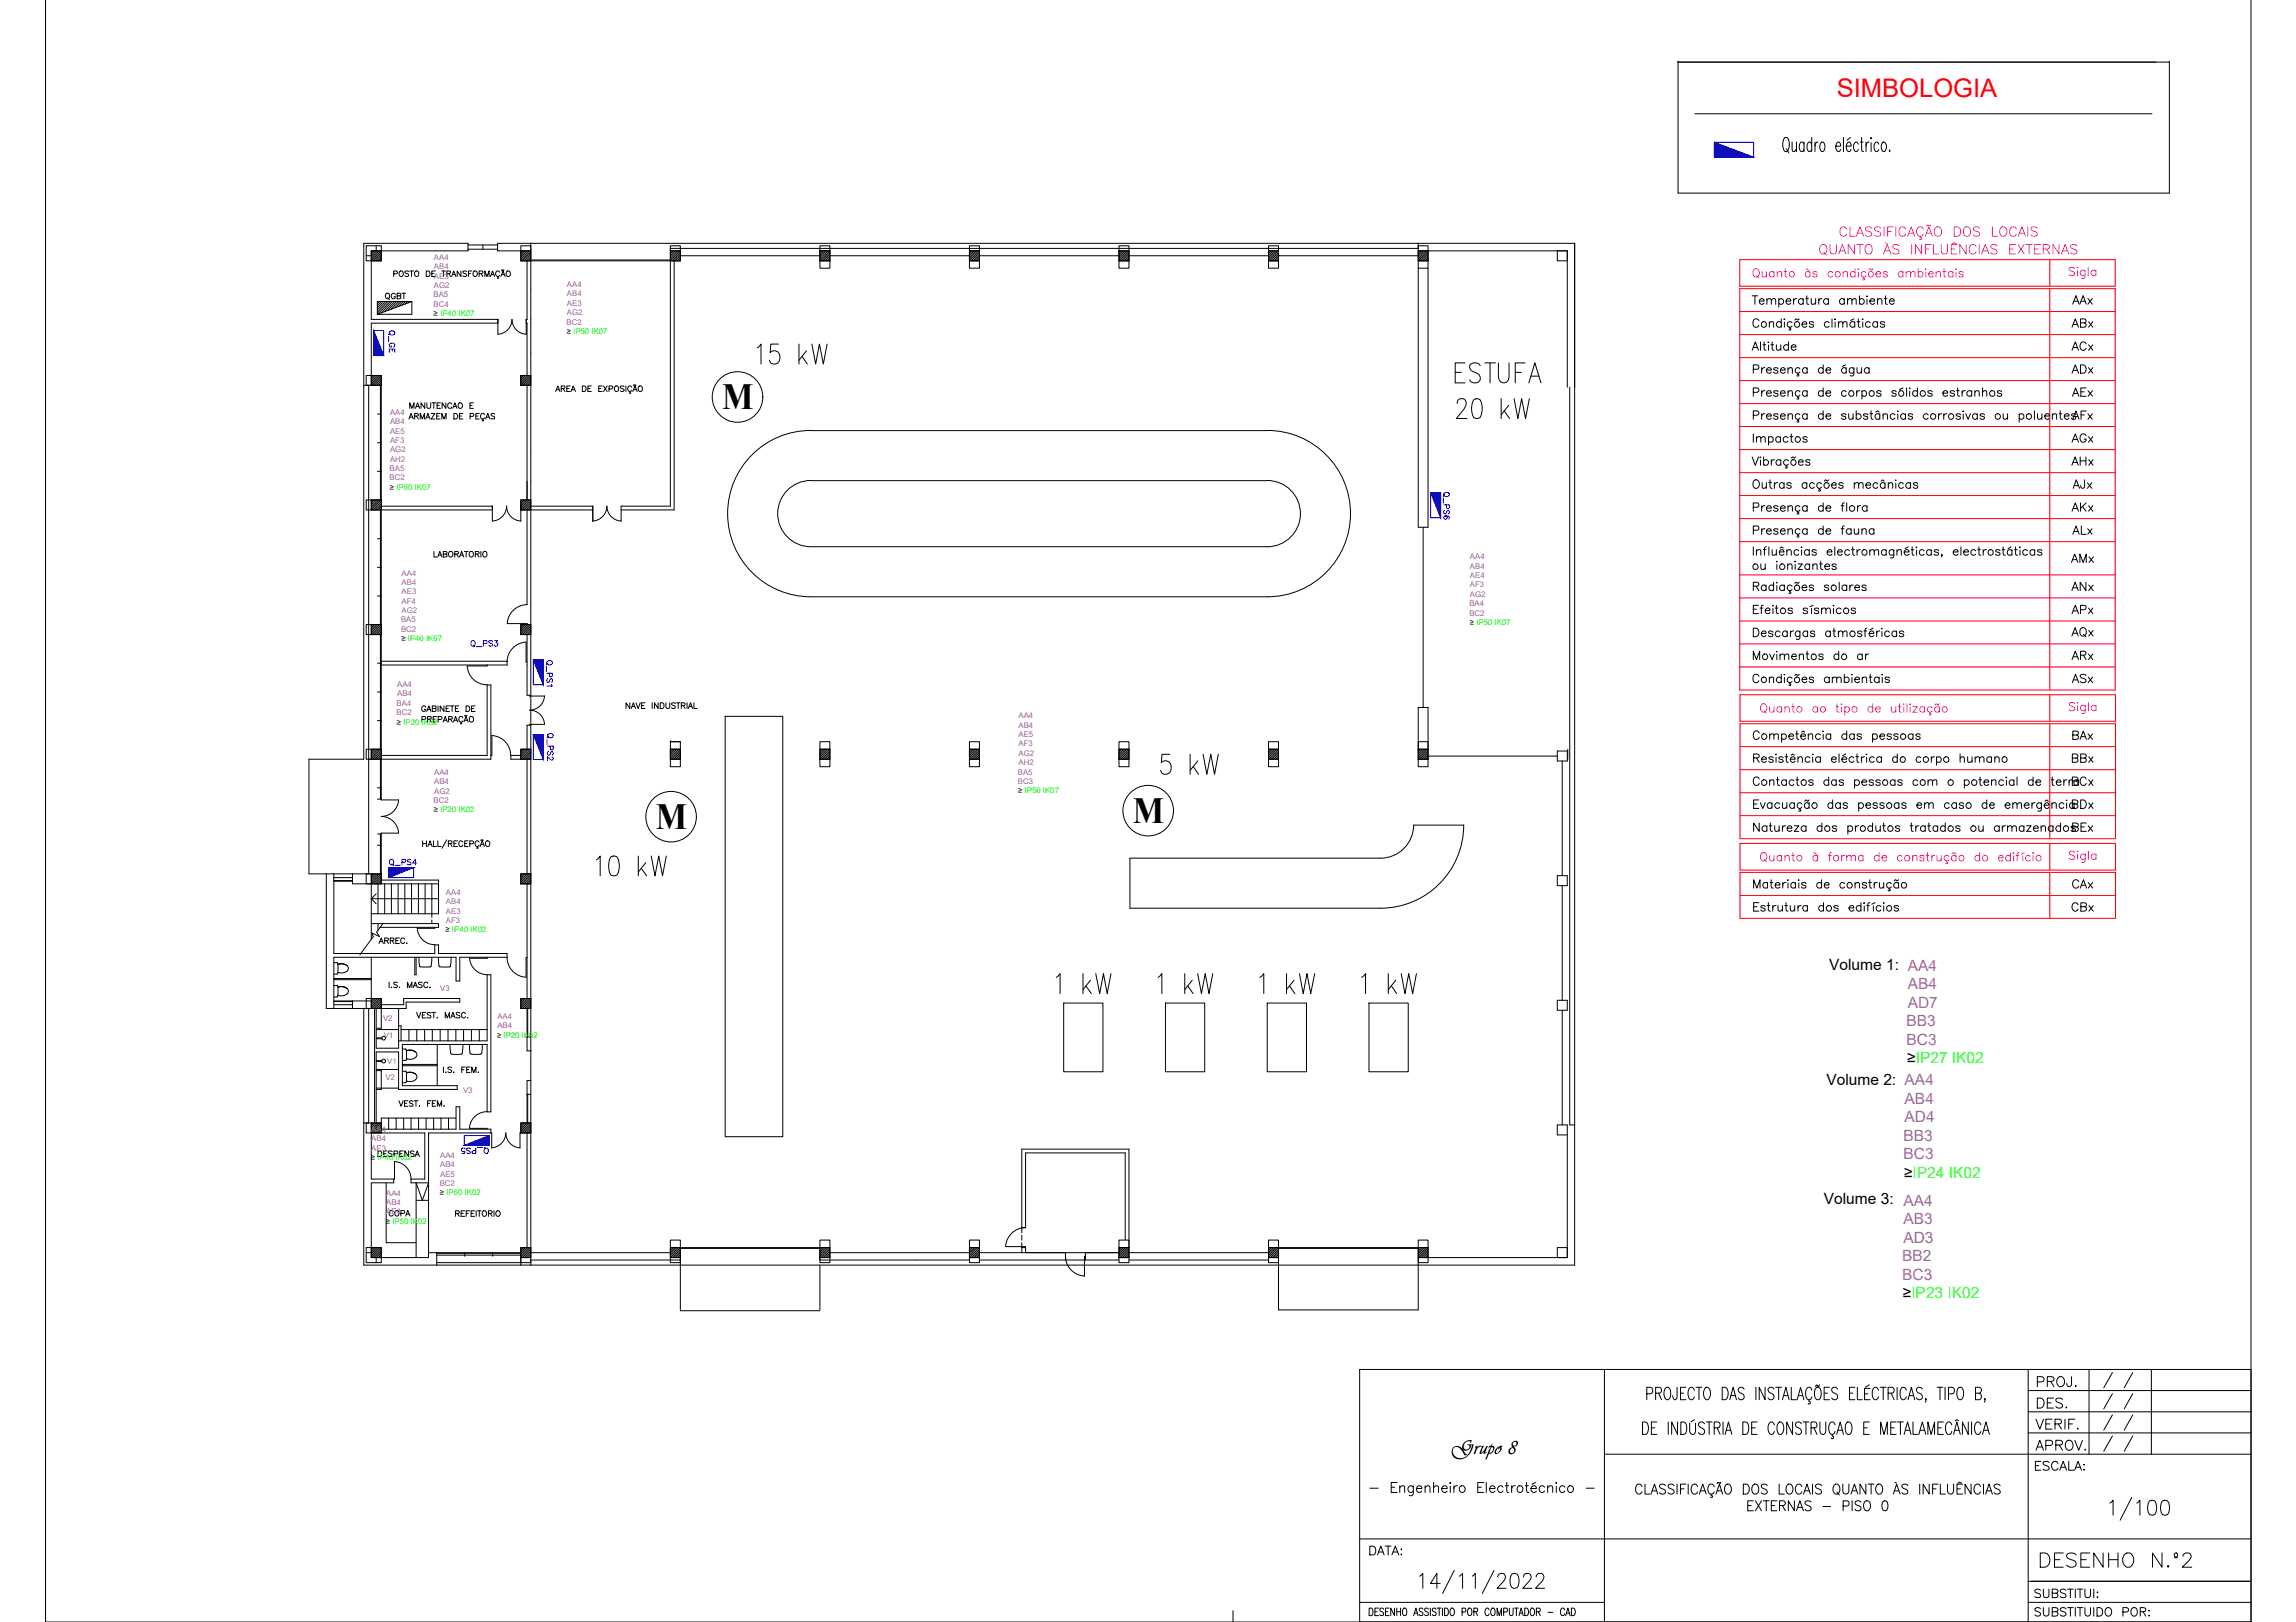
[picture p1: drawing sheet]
<svg xmlns="http://www.w3.org/2000/svg" width="297mm" height="210mm" viewBox="0 0 297 210" stroke-linecap="round" stroke-linejoin="round" font-family="sans-serif">
<defs><g id="words">
<text font-size="6.2" x="149.2" y="101.6">5 kW</text>
<g font-size="5.7">
<text x="97" y="48.3">15 kW</text>
<text x="187.3" y="50.8">ESTUFA</text>
<text x="187.7" y="55.4">20 kW</text>
<text x="76.2" y="114.7">10 kW</text>
<text x="135.8" y="129.8">1 kW</text>
<text x="148.9" y="129.8">1 kW</text>
<text x="162.3" y="129.8">1 kW</text>
<text x="175.3" y="129.8">1 kW</text>
</g>
<g font-size="5.3">
<text x="271.3" y="181">/ /</text>
<text x="271.3" y="189.1">/ /</text>
</g>
<g font-size="4.9">
<text x="271.3" y="183.4">/ /</text>
<text x="271.3" y="186.3">/ /</text>
<text x="263.2" y="203.9">DESENHO N.º2</text>
</g>
<g font-size="4.8">
<text x="93.4" y="52.9">M</text>
<text x="84.9" y="107.2">M</text>
<text x="146.6" y="106.4">M</text>
</g>
<text font-size="4.4" x="267.1" y="43.7">ABx</text>
<g font-size="4">
<text x="267.4" y="40.6">AAx</text>
<text x="267.1" y="46.6">ACx</text>
<text x="267.1" y="49.4">ADx</text>
<text x="267.4" y="52.6">AEx</text>
<text x="267.1" y="58.6">AGx</text>
<text x="267.4" y="55.4">AFx</text>
<text x="267.1" y="61.4">AHx</text>
<text x="267.4" y="64.6">AJx</text>
<text x="267.1" y="67.4">AKx</text>
<text x="267.4" y="70.2">ALx</text>
<text x="267.1" y="74.1">AMx</text>
<text x="267.1" y="77.6">ANx</text>
<text x="267.1" y="80.8">APx</text>
<text x="267.1" y="83.6">AQx</text>
<text x="267.1" y="86.4">ARx</text>
<text x="267.1" y="89.6">ASx</text>
<text x="267.1" y="99.8">BBx</text>
<text x="267.4" y="97">BAx</text>
<text x="267.1" y="103">BCx</text>
<text x="267.1" y="105.8">BDx</text>
<text x="267.4" y="108.7">BEx</text>
<text x="267.1" y="119.2">CBx</text>
<text x="267.4" y="116.1">CAx</text>
</g>
<text font-size="3.3" fill="#f00" x="237.6" y="12.6">SIMBOLOGIA</text>
<text font-size="2.6" x="187.7" y="188.2">Grupo 8</text>
<g font-size="2">
<text x="236.7" y="125.5">Volume 1: AA4</text>
<text x="246.7" y="137.6">≥IP27 IK02</text>
<text x="236.3" y="140.4">Volume 2: AA4</text>
<text x="236" y="155.8">Volume 3: AA4</text>
<text x="246.3" y="152.4">≥IP24 IK02</text>
<text x="246.2" y="168">≥IP23 IK02</text>
</g>
<g font-size="2" fill="#a953a0">
<text x="246.8" y="128">AB4</text>
<text x="246.8" y="130.4">AD7</text>
<text x="246.7" y="132.8">BB3</text>
<text x="246.7" y="135.2">BC3</text>
<text x="246.4" y="142.8">AB4</text>
<text x="246.3" y="147.6">BB3</text>
<text x="246.4" y="145.2">AD4</text>
<text x="246.3" y="150">BC3</text>
<text x="246.2" y="158.4">AB3</text>
<text x="246.2" y="160.8">AD3</text>
<text x="246.1" y="163.2">BB2</text>
<text x="246.1" y="165.6">BC3</text>
</g>
<g font-size="1" fill="#a953a0">
<text x="56.1" y="33.6">AA4</text>
<text x="56.1" y="34.8">AB4</text>
<text x="56.1" y="38.5">BA5</text>
<text x="56.1" y="39.7">BC4</text>
<text x="56.1" y="36.1">AE3</text>
<text x="56.1" y="37.3">AG2</text>
<text x="73.3" y="37.2">AA4</text>
<text x="73.3" y="38.4">AB4</text>
<text x="73.3" y="39.6">AE3</text>
<text x="73.3" y="40.8">AG2</text>
<text x="73.3" y="42">BC2</text>
<text x="50.5" y="53.7">AA4</text>
<text x="50.5" y="54.9">AB4</text>
<text x="50.5" y="56.1">AE5</text>
<text x="50.5" y="57.3">AF3</text>
<text x="50.5" y="58.5">AG2</text>
<text x="50.5" y="59.7">AH2</text>
<text x="50.4" y="61">BA5</text>
<text x="50.4" y="62.2">BC2</text>
<text x="52" y="74.5">AA4</text>
<text x="52" y="75.7">AB4</text>
<text x="52" y="76.9">AE3</text>
<text x="190.2" y="72.4">AA4</text>
<text x="190.2" y="73.6">AB4</text>
<text x="190.2" y="74.8">AE4</text>
<text x="190.2" y="76">AF3</text>
<text x="190.2" y="77.2">AG2</text>
<text x="51.9" y="80.6">BA5</text>
<text x="51.9" y="81.8">BC2</text>
<text x="52" y="78.1">AF4</text>
<text x="52" y="79.3">AG2</text>
<text x="190.1" y="78.4">BA4</text>
<text x="190.1" y="79.7">BC2</text>
<text x="51.4" y="88.9">AA4</text>
<text x="51.3" y="91.3">BA4</text>
<text x="51.3" y="92.5">BC2</text>
<text x="51.4" y="90.1">AB4</text>
<text x="131.8" y="93">AA4</text>
<text x="131.8" y="94.2">AB4</text>
<text x="131.8" y="95.4">AE5</text>
<text x="56.2" y="100.3">AA4</text>
<text x="56.2" y="101.5">AB4</text>
<text x="131.7" y="100.2">BA5</text>
<text x="131.7" y="101.4">BC3</text>
<text x="131.8" y="96.6">AF3</text>
<text x="131.8" y="97.8">AG2</text>
<text x="131.8" y="99">AH2</text>
<text x="56.1" y="103.9">BC2</text>
<text x="56.2" y="102.7">AG2</text>
<text x="57.7" y="115.8">AA4</text>
<text x="57.7" y="117">AB4</text>
<text x="57.7" y="118.3">AE3</text>
<text x="57.7" y="119.5">AF3</text>
<text x="56.9" y="128.3">V3</text>
<text x="64.4" y="131.9">AA4</text>
<text x="49.6" y="132.2">V2</text>
<text x="49.6" y="134.4">V1</text>
<text x="50.1" y="137.7">V1</text>
<text x="64.4" y="133.1">AB4</text>
<text x="49.9" y="139.7">V2</text>
<text x="59.9" y="141.5">V3</text>
<text x="48" y="146.5">AA4</text>
<text x="48" y="147.7">AB4</text>
<text x="48" y="148.9">AE3</text>
<text x="56.9" y="149.9">AA4</text>
<text x="50" y="154.7">AA4</text>
<text x="50" y="155.9">AB4</text>
<text x="56.9" y="153.5">BC2</text>
<text x="56.9" y="151.1">AB4</text>
<text x="56.9" y="152.3">AE5</text>
<text x="50" y="157.1">AE4</text>
</g>
<g font-size="1">
<text x="56.1" y="40.9">≥ IP40 IK07</text>
<text x="73.3" y="43.2">≥ IP50 IK07</text>
<text x="50.4" y="63.4">≥ IP60 IK07</text>
<text x="51.9" y="83">≥ IP40 IK07</text>
<text x="190.1" y="80.9">≥ IP50 IK07</text>
<text x="51.3" y="93.8">≥ IP20 IK02</text>
<text x="56.1" y="105.1">≥ IP20 IK02</text>
<text x="131.7" y="102.7">≥ IP50 IK07</text>
<text x="57.6" y="120.7">≥ IP40 IK02</text>
<text x="64.3" y="134.3">≥ IP20 IK02</text>
<text x="48" y="150.1">≥ IP40 IK02</text>
<text x="56.9" y="154.7">≥ IP60 IK02</text>
<text x="49.9" y="158.4">≥ IP50 IK02</text>
</g>
</g></defs>
<!-- layer: Desenho base -->
<g fill="none" stroke="#000" stroke-width=".13">
<path d="M217.1 8h.1M217.1 8h63.6M217.1 8v17h63.6v-17M219.3 14.7h59.1M230.9 17.9l.1-.1a.4 .4 0 0 1 .4 .4v1a.4 .4 0 0 1-.4 .4 1.48 1.48 0 0 1-.1-1.7zM231.1 19.3l.3 .5M231.8 18.4l.1 1.1 .3 .1 .2-.3M232.4 18.4v1.2M233.4 18.7l-.2-.3h-.2a.86 .86 0 0 0 0 1.2h.2l.2-.3M233.4 18.4v1.2M234.4 18.7l-.2-.3h-.2a.86 .86 0 0 0 0 1.2h.2l.2-.3M234.4 17.8v1.8"/>
<path d="M234.8 18.4v1.2M235.2 18.4l-.2 .1-.2 .4M235.6 18.5l.2-.1a.86 .86 0 0 1 0 1.2l-.2-.1a.89 .89 0 0 1 0-1zM237.5 18.9h.6v-.2a.33 .33 0 0 0-.3-.3 .81 .81 0 0 0 0 1.2h.1l.2-.3M238.5 17.8v1.8M238.9 18.9h.6v-.2a.33 .33 0 0 0-.4-.3 .81 .81 0 0 0 0 1.2h.2l.2-.3M239.4 17.8l-.4 .3M240.4 18.7l-.2-.3h-.1a.81 .81 0 0 0 0 1.2h.1l.2-.3M240.7 18.4h.3M240.8 17.8v1.5l.1 .2 .2 .1M241.4 18.4v1.2M241.8 18.4l-.2 .1-.2 .4"/>
<path d="M242.1 17.8v.2zM242.1 18.5v1.1M243.1 18.7l-.2-.3h-.2a.86 .86 0 0 0 0 1.2h.2l.2-.3M243.5 18.5l.3-.1a.81 .81 0 0 1 0 1.2h-.2a.91 .91 0 0 1-.1-1.1zM244.5 19.4v.2zM280.7 8h.1M47.4 31.8h1.9v2h-1.9zM47.4 33.1h.6M48 32.5h1.3v1.3h-1.3zM48.2 32.5l-.2 .1M48.4 32.5l-.4 .3M48.6 32.5l-.6 .6"/>
<path d="M48.7 31.8v.7M48.9 32.5l-.9 .8M49.1 32.5l-1.1 1M49.3 32.5l-1.3 1.3M49.3 32.7l-1.1 1.1M49.3 32.9l-.8 .9M49.3 33.1l-.6 .7M49.3 33.4l-.4 .4M49.3 33.6l-.1 .2M50 38a.34 .34 0 0 1 .4 .3 .34 .34 0 0 1-.4 .3l-.1-.2zM50.2 38.5l.2 .2M50.9 35.4h.5v-.3h-.5v.7"/>
<path d="M51.1 38.1a.27 .27 0 0 0-.3-.2 .27 .27 0 0 0-.2 .3v.2a.27 .27 0 0 0 .3 .3 .27 .27 0 0 0 .2-.3h-.1M51.4 38.3h.4v-.3l-.4-.1v.8l.4-.1 .1-.2-.2-.1M51.7 35.2a.33 .33 0 0 1 .5 .2 .33 .33 0 0 1-.4 .3l-.2-.2zM52 37.9h.5M52.2 37.9v.8M52.9 35.2l-.2-.1-.3 .1 .1 .1 .4 .3v.1l-.2 .1-.3-.1M53 35.1h.5M53.2 35.1v.7M53.7 35.2l.1-.1a.34 .34 0 0 1 .4 .3 .34 .34 0 0 1-.4 .3l-.2-.2zM55.1 35.1h.3a.39 .39 0 0 1 .2 .3 .39 .39 0 0 1-.2 .4h-.3zM55.9 35.4h.2M56.3 35.1h-.4v.7h.4"/>
<path d="M57.2 35.1h.4M57.4 35.1v.7M57.8 35.4h.4l.1-.2-.1-.1h-.4v.7M58 35.4l.3 .4M58.4 35.8l.3-.7 .3 .7M58.5 35.5h.4M59.6 35.1v.7l-.5-.7v.7M60.4 35.2l-.2-.1-.3 .1 .1 .1 .4 .3v.1l-.2 .1-.3-.1M60.5 31.7h3.9M60.5 32.3h3.9M60.6 35.4h.3M61.1 35.1h-.5v.7"/>
<path d="M61.3 35.2a.33 .33 0 0 1 .5 .2 .33 .33 0 0 1-.5 .3l-.1-.2zM62 35.4l.4-.1v-.2h-.4v.7M62.2 35.4l.3 .4M62.5 31.7v.6M62.7 35.8v-.7l.3 .7 .3-.7v.7M63.4 35.8l.3-.7 .3 .7M63.5 35.5h.4M64.4 35.8l.1 .2h-.2M64.7 35.2a.27 .27 0 0 0-.4-.1 .27 .27 0 0 0-.2 .2 .3 .3 0 0 0 .2 .4 .3 .3 0 0 0 .4-.1M64.8 35.8l.3-.7 .2 .7M64.9 35.5h.3M64.9 34.9h.1"/>
<path d="M64.9 35h.1M65.2 34.9l-.2 .1M65.5 35.2a.33 .33 0 0 1 .5 .2 .33 .33 0 0 1-.4 .3l-.1-.2zM67.4 32.5h1.3v1.3h-1.3zM67.4 32.5v-.7h1.3v.7M67.4 32.5v1.3M67.5 32.5l-.1 .1M67.8 32.5l-.4 .3M68 32.5l-.6 .6M68.2 33.8v7.5h-.1v2a1.94 1.94 0 0 1-1.9-2 1.94 1.94 0 0 1-1.8 2M68.2 32.5l-.8 .8M68.4 32.5l-1 1"/>
<path d="M68.7 31.5v131.2M68.7 32.5h-4.3v-1h139.3v132.2h-156.6v-33.2M68.7 33.6h18M68.7 32.7l-1.1 1.1M68.7 32.5l-1.3 1.3M68.7 32.9l-.9 .9M68.7 33.1l-.6 .7M68.7 33.4l-.4 .4M68.7 33.6l-.2 .2M86.7 32.5v-.7h1.3v.7M86.7 32.5h1.3v1.3h-1.3zM86.7 32.5h1.3"/>
<path d="M86.9 32.5l-.2 .1M87.1 32.5l-.4 .3M87.2 33.8v32.2h-6.8M87.3 32.5l-.6 .6M87.6 32.5l-.9 .8M87.8 32.5l-1.1 1M88 32.5v1.3h-20.6M88 33.1h18.1M88 32.7l-1 1.1M88 32.5l-1.3 1.3M88 32.9l-.8 .9M88 33.1l-.6 .7"/>
<path d="M88 33.4l-.4 .4M88 33.6l-.1 .2M106.1 32.5h1.3v1.3h-1.3zM106.1 32.5v-.7h1.3v.7M106.1 33.8v.9h1.3v-.9M106.1 32.5v1.3M106.1 33.8h1.3M106.1 32.5h1.3M106.2 32.5l-.1 .1M106.5 32.5l-.4 .3M106.7 32.5l-.6 .6M106.9 32.5l-.8 .8"/>
<path d="M107.1 32.5l-1 1M107.4 33.1h18M107.4 32.5v1.3M107.4 32.7l-1.1 1.1M107.4 32.5l-1.3 1.3M107.4 32.9l-.9 .9M107.4 33.1l-.6 .7M107.4 33.4l-.4 .4M107.4 33.6l-.2 .2M125.4 32.5h1.3v1.3h-1.3zM125.4 32.5v-.7h1.3v.7M125.4 33.8v.9h1.3v-.9"/>
<path d="M125.4 33.8h1.3M125.4 32.5h1.3M125.4 32.5v1.3M125.6 32.5l-.2 .1M125.8 32.5l-.4 .3M126 32.5l-.6 .6M126.2 32.5l-.8 .8M126.5 32.5l-1.1 1M126.7 33.1h18.1M126.7 32.5v1.3M126.7 32.7l-1 1.1M126.7 32.5l-1.3 1.3"/>
<path d="M126.7 32.9l-.8 .9M126.7 33.1l-.6 .7M126.7 33.4l-.4 .4M126.7 33.6l-.1 .2M144.8 32.5h1.3v1.3h-1.3zM144.8 32.5v-.7h1.3v.7M144.8 33.8v.9h1.3v-.9M144.8 33.8h1.3M144.8 32.5h1.3M144.8 32.5v1.3M144.9 32.5l-.1 .1M145.1 32.5l-.3 .3"/>
<path d="M145.4 32.5l-.6 .6M145.6 32.5l-.8 .8M145.8 32.5l-1 1M146.1 32.5v1.3M146.1 33.1h18M146.1 32.7l-1.1 1.1M146.1 32.5l-1.3 1.3M146.1 32.9l-.9 .9M146.1 33.1l-.6 .7M146.1 33.4l-.4 .4M146.1 33.6l-.2 .2M164.1 32.5h1.3v1.3h-1.3z"/>
<path d="M164.1 32.5v-.7h1.3v.7M164.1 33.8v.9h1.3v-.9M164.1 33.8h1.3M164.1 32.5h1.3M164.1 32.5v1.3M164.3 32.5l-.2 .1M164.5 32.5l-.4 .3M164.7 32.5l-.6 .6M165 32.5l-.9 .8M165.2 32.5l-1.1 1M165.4 32.5v1.3M165.4 33.1h18.1"/>
<path d="M165.4 33.4l-.4 .4M165.4 32.7l-1.1 1.1M165.4 32.5l-1.3 1.3M165.4 32.9l-.8 .9M165.4 33.1l-.6 .7M165.4 33.6l-.1 .2M183.5 32.5h1.2v1.3h-1.2zM183.5 32.5v-.7h1.2v.7M183.5 33.8v.9h1.2v-.9M183.5 31.5v.6h-96.8v33.4h-6.3v1.9a1.94 1.94 0 0 1-1.9-1.9 1.94 1.94 0 0 1-1.8 1.9v-1.9h-8M183.5 32.5v1.3M183.5 34.7v33.5h1.2v-33.5"/>
<path d="M183.5 33.8h1.2M183.5 32.5h19.3v17.6M183.6 32.5l-.1 .1M183.8 32.5l-.3 .3M184.1 32.5l-.6 .6M184.3 32.5l-.8 .8M184.5 32.5l-1 1M184.7 32.5v1.3M184.7 32.7l-1 1.1M184.7 32.5l-1.2 1.3M184.7 32.9l-.8 .9M184.7 33.1l-.5 .7"/>
<path d="M184.7 33.4l-.3 .4M184.7 33.6l-.1 .2M201.5 32.5v1.3h1.3M47.1 49.9h2.2M47.7 49.9v63.2M48 49.9h-.6v-1.3h1.9v54.9h2.3a2.25 2.25 0 0 1-2.3 2.2 2.25 2.25 0 0 1 2.3 2.1M48 48.6h1.3v1.3h-1.3zM48.2 48.6l-.2 .1M48.4 48.6l-.4 .4M48.6 48.6l-.6 .6M48.8 53.6h.5M48.8 57.3h.5"/>
<path d="M48.9 48.6l-.9 .8M49.1 48.6l-1.1 1M49.2 49.9v14.8M49.3 48.6l-1.3 1.3M49.3 48.8l-1.1 1.1M49.3 49l-.8 .9M49.3 49.3l-.6 .6M49.3 49.5l-.4 .4M49.3 49.7l-.1 .2M52.9 54.2l.3-.7 .3 .7M53 52.8v-.7l.3 .7 .3-.7v.7M53 54h.4"/>
<path d="M53.6 53.8h.4l.1-.1v-.1l-.5-.1v.7M53.7 52.8l.3-.7 .3 .7M53.9 52.6h.3M53.9 53.8l.2 .4M54.4 54.2v-.7l.2 .7 .3-.7v.7M55 52.1v.7l-.5-.7v.7M55.1 54.2l.3-.7 .2 .7M55.2 54h.3M55.2 52.1l.1 .6 .1 .1h.2l.1-.1v-.6M55.8 53.5h.5l-.5 .7h.5M55.9 52.1h.5M56.1 52.1v.7"/>
<path d="M56.5 53.8h.3M56.5 52.5h.3M56.9 53.5h-.4v.7h.4M57 52.1h-.5v.7h.5M57.2 54.2v-.7l.2 .7 .3-.7v.7M57.7 52.1v.7l-.5-.7v.7M58.4 52.3a.27 .27 0 0 0-.3-.2 .27 .27 0 0 0-.2 .3v.2a.27 .27 0 0 0 .2 .2 .27 .27 0 0 0 .3-.1M58.6 52.8l.3-.7 .2 .7M58.7 52.6h.3M58.7 53.5h.3a.38 .38 0 0 1 .2 .4 .38 .38 0 0 1-.2 .3h-.3zM59.3 52.2a.31 .31 0 0 1 .5 .3 .31 .31 0 0 1-.5 .2zM59.4 53.8h.3"/>
<path d="M59.9 53.5h-.5v.7h.5M60.8 52.5h.3M60.8 53.9l.4-.1 .1-.2-.5-.1v.7M61.2 52.1h-.4v.7h.4M61.6 53.8h.2M62 53.5h-.4v.7h.4M62.4 54.2l.2 .2h-.2M62.7 53.7a.26 .26 0 0 0-.3-.2 .26 .26 0 0 0-.2 .3v.1a.26 .26 0 0 0 .2 .3 .26 .26 0 0 0 .3-.1M62.8 54.2l.3-.7 .3 .7M62.9 54h.4M64 53.6l-.2-.1-.3 .1 .1 .2 .4 .1-.1 .3h-.3l-.1-.1M64.4 43.3v-2h-16.4v-8.8h12.5v-1h-13.4v66.7h-7.1v14.9h9.3"/>
<path d="M64.4 41.8h-16.4v8.1M67.4 48.6h1.3v1.3h-1.3zM67.4 48.6h1.3l-1.3 1.3zM67.4 49.9h1.3M67.5 48.6l-.1 .1M67.8 48.6l-.4 .4M68 48.6l-.6 .6M68.1 41.8h.1v6.8M68.2 49.9v14.8M68.2 48.6l-.8 .8M68.4 48.6l-1 1M68.7 48.8l-1.1 1.1"/>
<path d="M68.7 49l-.9 .9M68.7 49.3l-.6 .6M68.7 49.5l-.4 .4M68.7 49.7l-.2 .2M71.9 50.7l.3-.8 .2 .8M72 50.4h.3M72.6 50.3l.4-.1 .1-.1-.1-.1-.4-.1v.8M72.8 50.3l.3 .4M73.3 50.3h.3M73.8 49.9h-.5v.8h.5M73.9 50.7l.3-.8 .3 .8M74 50.4h.3"/>
<path d="M75.3 49.9h.3a.38 .38 0 0 1 .2 .4 .38 .38 0 0 1-.2 .4h-.3zM76.1 50.3h.2M76.5 49.9h-.4v.8h.4M77.5 50.3h.2M77.9 49.9h-.4v.8h.4M78.1 49.9l.5 .8M78.6 49.9l-.5 .8M78.8 50.3h.4v-.3l-.4-.1v.8M79.6 50a.34 .34 0 0 1 .4 .3 .34 .34 0 0 1-.4 .3l-.1-.2zM80.7 50.1l-.2-.2-.2 .1v.2l.4 .1v.3l-.2 .1-.3-.1M81 49.9v.8M81.5 50.7l.1 .2h-.2"/>
<path d="M81.7 50.1a.27 .27 0 0 0-.3-.2 .27 .27 0 0 0-.2 .3 .3 .3 0 0 0 .1 .4 .3 .3 0 0 0 .4-.1M81.9 50.7l.3-.8 .2 .8M82 50.4h.3M82 49.8h.1M82 49.8v.1M82.3 49.8h-.2M82.6 50.1l.1-.1a.34 .34 0 0 1 .4 .3 .34 .34 0 0 1-.4 .3l-.1-.2zM104.9 55.7a10.8 10.8 0 0 0-10.8 10.8 10.8 10.8 0 0 0 10.8 10.7M104.9 55.7h59.1M164 55.7a10.8 10.8 0 0 1 10.7 10.8 10.8 10.8 0 0 1-10.7 10.7M203.1 50.1v95.5h.6M48 64.7h-.6v1.3h.6"/>
<path d="M48 64.7h1.3v1.3h-1.3zM48 64.7v1.3M48 66h15.7M48 64.7h1.3M48.2 64.7l-.2 .1M48.4 64.7l-.4 .4M48.6 64.7l-.6 .6M48.8 77.1h.5M48.8 73.4h.5M48.8 69.7h.5M48.8 61h.5M48.9 64.7l-.9 .8"/>
<path d="M49.1 64.7l-1.1 1.1M49.2 66v14.8M49.3 64.7l-1.3 1.3M49.3 65.5h14.4v1.9a1.94 1.94 0 0 0 1.8-1.9 1.94 1.94 0 0 0 1.9 1.9v-2.7h1.3l-1.3 1.3M49.3 64.9l-1.1 1.1M49.3 65.2l-.8 .8M49.3 65.4l-.6 .6M49.3 65.6l-.4 .4M49.3 65.8l-.1 .2M56.1 71.4v.7h.4M56.6 72.1l.3-.7 .3 .7M56.7 71.8h.4"/>
<path d="M57.3 71.7h.4l.1-.2-.1-.1h-.4v.7l.5-.1v-.2l-.2-.1M58.1 71.5a.33 .33 0 0 1 .5 .2 .33 .33 0 0 1-.4 .3l-.2-.2zM58.8 71.7h.5v-.2v-.1h-.5v.7M59.1 71.7l.2 .4M59.4 72.1l.3-.7 .3 .7M59.5 71.8h.4M60.1 71.4h.5M60.3 71.4v.7M60.8 71.5a.33 .33 0 0 1 .5 .2 .33 .33 0 0 1-.5 .3l-.1-.2zM61.5 71.7h.4l.1-.2-.1-.1h-.4v.7M61.7 71.7l.3 .4M62.2 71.4v.7"/>
<path d="M62.5 71.5l.1-.1a.34 .34 0 0 1 .4 .3 .34 .34 0 0 1-.4 .3l-.2-.2zM67.4 64.7h1.3v1.3h-1.3zM67.4 66h9.3M67.4 65.5h.1M67.5 64.7l-.1 .1M67.8 64.7l-.4 .4M68 64.7l-.6 .6M68.2 66v12.2M68.2 78.2a2.57 2.57 0 0 0-2.6 2.5h2.6v.1l-.8 .9M68.2 64.7l-.8 .8M68.4 64.7l-1 1.1M68.7 64.9l-1.1 1.1"/>
<path d="M68.7 65.2l-.9 .8M68.7 65.4l-.6 .6M68.7 65.6l-.4 .4M68.7 65.8l-.2 .2M104.9 62.2a4.3 4.3 0 0 0-4.3 4.3 4.3 4.3 0 0 0 4.3 4.3M104.9 77.2h59.1M104.9 62.2h59.1M104.9 70.8h59.1M164 62.2a4.3 4.3 0 0 1 4.2 4.3 4.3 4.3 0 0 1-4.2 4.3M184.1 68.2v23.4M48 80.8h-.6v1.3h.6M48 97h-.6v1.2h.6"/>
<path d="M48 80.8h1.3v1.3h-1.3zM48 97h1.3v1.2h-1.3zM48 80.8v1.3M48 97v1.2M48 97h1.3M48 82.1h1.3M48 80.8h1.3M48.2 80.8l-.2 .2M48.2 97l-.2 .1M48.4 80.8l-.4 .4M48.4 97l-.4 .3M48.6 80.8l-.6 .6"/>
<path d="M48.6 97l-.6 .6M48.8 93.3h.5M48.8 89.5h.5M48.8 85.8h.5M48.9 80.8l-.9 .9M48.9 97l-.9 .8M49.1 80.8l-1.1 1.1M49.1 97l-1.1 1M49.2 82.1v14.9M49.2 98.2v5.2M49.3 80.8l-1.3 1.3M49.3 97l-1.3 1.2"/>
<path d="M49.3 97.8h13.7v-9.2h.5v9.6h-15.8M49.3 85.6h16.3v.5h-16.3M49.3 81.1l-1.1 1M49.3 81.3l-.8 .8M49.3 81.5l-.6 .6M49.3 81.7l-.4 .4M49.3 82l-.1 .1M49.3 97.2l-1.1 1M49.3 97.4l-.8 .8M49.3 97.6l-.6 .6M49.3 97.9l-.4 .3M49.3 98.1l-.1 .1"/>
<path d="M54.6 93.1h.4l.1-.2-.1-.2h-.4v.7M55.1 91.5a.27 .27 0 0 0-.3-.2 .27 .27 0 0 0-.2 .3 .3 .3 0 0 0 .1 .4 .3 .3 0 0 0 .4-.1v-.1h-.2M55.2 92.1l.3-.8 .3 .8M55.3 93.1l.4-.1 .1-.1-.1-.2h-.4v.7M55.3 91.8h.4M55.5 93.1l.3 .3M55.9 91.7l.5-.1v-.2l-.5-.1v.8l.5-.1v-.2l-.2-.1M56 93.1h.3M56.5 92.7h-.5v.7h.5M56.7 91.3v.8M56.7 93.1h.4l.1-.3-.5-.1v.7M57.3 93.4l.3-.7 .3 .7"/>
<path d="M57.4 91.3v.8l-.5-.8v.8M57.4 93.2h.4M57.7 91.7h.3M58 93.1l.5-.1v-.1v-.2h-.5v.7M58.2 91.3h-.5v.8h.5M58.3 91.3h.4M58.3 93.1l.2 .3M58.5 91.3v.8M58.7 93.4l.2-.7 .3 .7M58.8 93.2h.3M58.9 91.7h.3M59.4 91.3h-.5v.8h.5"/>
<path d="M59.6 93.4l.1 .3h-.1M59.9 92.9a.27 .27 0 0 0-.3-.2 .27 .27 0 0 0-.2 .3 .3 .3 0 0 0 .1 .4 .3 .3 0 0 0 .4-.1M60 93.4l.3-.7 .3 .7M60.1 93.2h.4M60.1 92.6h.1M60.2 92.6l-.1 .1M60.3 91.3h.2a.39 .39 0 0 1 .3 .4 .39 .39 0 0 1-.3 .4h-.2zM60.4 92.6h-.1M60.4 86.2a2.57 2.57 0 0 0 2.6 2.4M60.8 92.7a.34 .34 0 0 1 .5 .4 .34 .34 0 0 1-.5 .3l-.1-.2zM61 91.7h.3M61.5 91.3h-.5v.8h.5"/>
<path d="M63 86.1v.1h-2.6M65.6 85.7a2.57 2.57 0 0 1 2.4-2.6l.1 2.6h.1M66.1 97.8a2.57 2.57 0 0 0-2.5-2.6v2.6h-.1M67.4 80.8h1.3v1.3h-1.3zM67.4 97h1.3v1.2h-1.3zM67.4 80.8h1.3l-1.3 1.3zM67.4 97h1.3l-1.3 1.2zM67.4 82.1h1.3M67.5 80.8l-.1 .2M67.5 97l-.1 .1M67.8 80.8l-.4 .4M67.8 97l-.4 .3"/>
<path d="M68 80.8l-.6 .6M68 97l-.6 .6M68.2 82.1v7.9h.5M68.2 98.2v14.9M68.2 97l-.8 .8h-1.3v.4h2.6M68.4 80.8l-1 1.1M68.4 97l-1 1M68.5 90v.1h1.9M68.7 93.8h-.5v3.2M68.7 81.1l-1.1 1M68.7 81.3l-.9 .8M68.7 81.5l-.6 .6"/>
<path d="M68.7 81.7l-.4 .4M68.7 82l-.2 .1M68.7 97.2l-1.1 1M68.7 97.4l-.9 .8M68.7 97.6l-.6 .6M68.7 97.9l-.4 .3M68.7 98.1l-.2 .1M70.4 90.1a1.94 1.94 0 0 1-1.9 1.8 1.94 1.94 0 0 1 1.9 1.8h-1.9v.1M81.5 90.9v.8l-.5-.8v.8M81.7 91.7l.2-.8 .3 .8M81.8 91.4h.3M82.3 90.9l.3 .8 .2-.8"/>
<path d="M83 91.3h.3M83.4 90.9h-.4v.8h.4M84.4 90.9v.8M85.1 90.9v.8l-.4-.8v.8M85.4 90.9h.3a.4 .4 0 0 1 .2 .4 .4 .4 0 0 1-.2 .4h-.3zM86.2 90.9v.7l.2 .1 .1-.1 .1-.1v-.6M86.7 97v-1h1.3v1M86.7 98.2v1h1.3v-1M86.7 97h1.3v1.2h-1.3zM86.7 96h.1M86.7 98.2h1.3M86.7 97v1.2"/>
<path d="M86.7 97h1.3M86.7 96h1.3M86.9 97l-.2 .1M87.1 97l-.4 .3M87.3 97l-.6 .6M87.4 91.1l-.2-.2-.3 .2v.1l.5 .3v.1l-.2 .1-.3-.1M87.5 90.9h.5M87.6 97l-.9 .8M87.7 90.9v.8M87.8 97l-1.1 1M88 97v1.2M88 97.2l-1 1"/>
<path d="M88 97l-1.3 1.2M88 97.4l-.8 .8M88 97.6l-.6 .6M88 97.9l-.4 .3M88 98.1l-.1 .1M88.1 91.3h.5v-.3l-.5-.1v.8M88.4 91.3l.2 .4M88.9 90.9v.8M89.1 91.7l.2-.8 .3 .8M89.2 91.4h.3M89.8 90.9v.8h.4M93.8 92.7h7.5v54.4h-7.5z"/>
<path d="M106.1 97h1.3v1.2h-1.3zM106.1 98.2v1h1.3v-1M106.1 97v-1h1.3v1M106.1 98.2h1.3M106.1 97v1.2M106.1 97h1.3M106.2 97l-.1 .1M106.5 97l-.4 .3M106.7 97l-.6 .6M106.9 97l-.8 .8M107.1 97l-1 1M107.4 97v1.2"/>
<path d="M107.4 97.2l-1.1 1M107.4 97l-1.3 1.2M107.4 97.4l-.9 .8M107.4 97.6l-.6 .6M107.4 97.9l-.4 .3M107.4 98.1l-.2 .1M125.4 97h1.3v1.2h-1.3zM125.4 98.2v1h1.3v-1M125.4 97v-1h1.3v1M125.4 98.2h1.3M125.4 97h1.3M125.4 97v1.2"/>
<path d="M125.6 97l-.2 .1M125.8 97l-.4 .3M126 97l-.6 .6M126.2 97l-.8 .8M126.5 97l-1.1 1M126.7 97v1.2M126.7 97.2l-1 1M126.7 97l-1.3 1.2M126.7 97.4l-.8 .8M126.7 97.6l-.6 .6M126.7 97.9l-.4 .3M126.7 98.1l-.1 .1"/>
<path d="M144.8 97h1.3v1.2h-1.3zM144.8 98.2v1h1.3v-1M144.8 97v-1h1.3v1M144.8 98.2h1.3M144.8 97h1.3M144.8 97v1.2M144.9 97l-.1 .1M145.1 97l-.3 .3M145.4 97l-.6 .6M145.6 97l-.8 .8M145.8 97l-1 1M146.1 97v1.2"/>
<path d="M146.1 97.2l-1.1 1M146.1 97l-1.3 1.2M146.1 97.4l-.9 .8M146.1 97.6l-.6 .6M146.1 97.9l-.4 .3M146.1 98.1l-.2 .1M164.1 97h1.3v1.2h-1.3zM164.1 98.2v1h1.3v-1M164.1 97v-1h1.3v1M164.1 98.2h1.3M164.1 97h1.3M164.1 97v1.2"/>
<path d="M164.3 97l-.2 .1M164.5 97l-.4 .3M164.7 97l-.6 .6M165 97l-.9 .8M165.2 97l-1.1 1M165.4 97v1.2M165.4 97.2l-1.1 1M165.4 97l-1.3 1.2M165.4 97.4l-.8 .8M165.4 97.6l-.6 .6M165.4 97.9l-.4 .3M165.4 98.1l-.1 .1"/>
<path d="M183.5 97h1.2v1.2h-1.2zM183.5 98.2v1h1.2v-1M183.5 96h1.2v1h-1.2zM183.5 98.2h1.2M183.5 98.2v-6.6h1.2v6.6M183.6 97l-.1 .1M183.8 97l-.3 .3M184.1 97l-.6 .6M184.3 97l-.8 .8M184.5 97l-1 1M184.7 97.2l-1 1M184.7 97l-1.2 1.2"/>
<path d="M184.7 97.4l-.8 .8M184.7 97.6l-.5 .6M184.7 97.9l-.3 .3M184.7 98.1l-.1 .1M184.7 97.8h16.8M201.5 97.2h1.3v1.3h-1.3zM202.1 98.5v14.8M202.8 97v1.2M42.2 113.1v17.4h5.5v14.8h-.6M43.2 114h2.4M43.2 113.6h2.4M43.2 113.1v10.3h13v-1.1"/>
<path d="M45.6 113.1v1.3h11.1M48 114.4h-.6v-1.3h.6v8.5M48 113.1h1.3v1.3h-1.3zM48 116.3l.7 .7M48 116.3h8.7M48 119.5h8.7v.5h-7.5M48.2 113.1l-.2 .1M48.4 113.1l-.4 .4M48.6 113.1l-.6 .6M48.7 115.7l-.7 .6M48.8 103.4h.5M48.8 107.9h.5"/>
<path d="M48.8 102h.5M48.8 109.4h.5M48.9 113.1l-.9 .8M48.9 114.4v3.9M48.9 119.5v.9M49.1 113.1l-1.1 1M49.2 107.9v5.2M49.3 113.1l-1.3 1.3M49.3 113.9h7.4v4.4h-8.7M49.3 113.3l-1.1 1.1M49.3 113.5l-.8 .9M49.3 113.8l-.6 .6"/>
<path d="M49.3 114l-.4 .4M49.3 114.2l-.1 .2M49.5 119.5l-.8 1.1 .4 .6-1-.5 .2 .5-1.7 2.4M49.8 114.4v3.9M50.6 114.4v3.9M51.5 114.4v3.9M51.6 107.8h-2.3v6.6M52.4 114.4v3.9M53.2 114.4v3.9M54.1 114.4v3.9M54.7 108.8v.8M54.7 109.2h.5"/>
<path d="M55 114.4v3.9M55.2 108.8v.8M55.3 109.6l.3-.8 .3 .8M55.4 109.3h.4M55.9 114.4v4.3M55.9 119.1v.4M56.1 108.8v.8h.4M56.6 108.8v.8h.5M57.8 108.7l-.6 1.1M58 109.2l.4-.1 .1-.1-.2-.2h-.3v.8M58.3 109.2l.2 .4M58.7 109.2h.3"/>
<path d="M59.2 108.8h-.5v.8h.5M59.9 109a.26 .26 0 0 0-.3-.2 .26 .26 0 0 0-.2 .3 .3 .3 0 0 0 0 .4 .3 .3 0 0 0 .4-.1h.1M60.1 109.2h.3M60.6 108.8h-.5v.8h.5M60.8 109.2h.4l.1-.2-.2-.2h-.3v.8M61.7 109.6l.1 .1h-.1M62 109a.27 .27 0 0 0-.3-.2 .27 .27 0 0 0-.2 .3 .31 .31 0 0 0 0 .4 .31 .31 0 0 0 .4-.1h.1M62.1 109.6l.3-.8 .3 .8M62.2 109.3h.4M62.2 108.7h.2M62.3 108.7l-.1 .1M62.4 108.7h.1"/>
<path d="M62.5 108.7h.1M62.9 108.9a.32 .32 0 0 1 .5 .3 .32 .32 0 0 1-.5 .2zM67.4 113.1h1.3v1.3h-1.3zM67.4 113.1h1.3l-1.3 1.3zM67.4 114.4h1.3M67.5 113.1l-.1 .1M67.8 113.1l-.4 .4M68 113.1l-.6 .6M68.2 114.4v14.8M68.2 113.1l-.8 .8M68.4 113.1l-1 1M68.7 113.3l-1.1 1.1"/>
<path d="M68.7 113.5l-.9 .9M68.7 113.8l-.6 .6M68.7 114l-.4 .4M68.7 114.2l-.2 .2M189.4 106.8a10.8 10.8 0 0 1-10.8 10.7h-32.4v-6.4h32.4a4.3 4.3 0 0 0 4.3-4.3h6.5M201.5 113.3h1.3v1.3h-1.3zM202.1 114.6v14.8M43.2 124.6h.4a2.06 2.06 0 0 1 0 1.5h-.4M43.2 127.5h.4l.1 .1M43.2 129.6h2.4M43.2 130h2.4M43.2 129.5h4.8"/>
<path d="M43.2 126.6h4.8M43.2 126.8h4.8M43.7 127.6v1.3l-.5 .1M43.7 127.8l.3-.1a.92 .92 0 0 1 1.1 .6 .93 .93 0 0 1-1.3 .5M43.7 124.8h.1M43.7 125.8l.1 .1M43.7 128.8h.1M43.7 124.8l.7-.1 .3 .1a.5 .5 0 0 1 .3 .5 .5 .5 0 0 1-.3 .5l-.6 .1h-.3M44.5 127.7h.1M44.8 127.8v.1M44.8 124.9h.1M45.6 129.5v1"/>
<path d="M48 130.5h-.6v-1.3h1.9v4M48 129.2h1.3v1.3h-1.3zM48 123.9v6.6M48.2 129.2l-.2 .2M48.4 129.2l-.4 .4M48.5 130.5v14.8M48.6 129.2l-.6 .6M48.7 130.5v5.2h2.9v-5.2M48.7 133.1h.6M48.7 133.2h2.9M48.7 138.5h.6M48.7 138.4h2.9"/>
<path d="M48.7 134.4h.7M48.7 134.3h.7M48.7 137.4h.7M48.7 137.3h.7M48.9 129.2l-.9 .8M49 122.1l.3-.7 .3 .7M49.1 129.2l-1.1 1.1M49.1 121.8h.4M49.3 129.2l-1.3 1.3M49.3 130h2.9v-.8h7.3v.5h-7v.8h-4.5M49.3 138.4v2.6h-.6M49.3 130.1l-.4 .4"/>
<path d="M49.3 130.3l-.1 .2M49.3 129.4l-1.1 1.1M49.3 129.7l-.8 .8M49.3 129.9l-.6 .6M49.8 121.7h.4l.1-.2-.1-.1h-.4v.7M50 121.7l.3 .4M50.3 127.1v.7M50.5 121.7h.4l.1-.2-.1-.1h-.4v.7M50.6 127.8h.1M50.7 121.7l.3 .4M51.2 121.7h.3M51.4 127.2l-.2-.1-.3 .1 .1 .2 .4 .1v.2l-.2 .1-.3-.1"/>
<path d="M51.6 132.8h.3v1.9M51.7 127.8h.1M51.7 121.4h-.5v.7h.5M51.9 133.2h11.1M52.1 137.9h4.5M52.1 137.7h4.5M52.1 135.8h.4M52.1 137.2h.4M52.1 138.6h.4M52.4 121.6a.26 .26 0 0 0-.3-.2 .26 .26 0 0 0-.3 .3 .3 .3 0 0 0 .1 .3 .3 .3 0 0 0 .4 0l.1-.1M52.5 135.8h.1M52.5 138.6a2.06 2.06 0 0 1 0 1.5"/>
<path d="M52.5 135.8v1.3M52.6 137.2h-.1M52.6 136l.2-.1a.93 .93 0 0 1 1.1 .6 .98 .98 0 0 1-1.3 .5M52.6 138.8h.6l.6 .2M52.6 122h.1M52.7 127.8v-.7l.3 .7 .3-.7v.7M52.9 133.2v1.5M53.3 135.9h.1M53.4 136h.1M53.5 127.8l.2-.7 .3 .7M53.5 136h.1M53.5 138.9h.1"/>
<path d="M53.6 127.6h.3M53.6 136.1h.1M53.7 123.9v2.2h.1v-2.2M53.7 136.1h.1M53.8 139a.57 .57 0 0 1 0 .6 .57 .57 0 0 1-.5 .3h-.7M53.9 131l.3 .7 .2-.7M53.9 133.2v1.5M54.2 123.9v.5a.63 .63 0 0 0 .2 .7M54.4 125.1h1.3M54.6 127.2l-.2-.1-.3 .1 .1 .2 .4 .1v.2l-.2 .1-.3-.1M54.6 131.4h.3M54.9 133.2v1.5"/>
<path d="M55.1 131h-.5v.7h.5M55.3 127.3a.26 .26 0 0 0-.3-.2 .26 .26 0 0 0-.2 .3 .3 .3 0 0 0 .1 .3 .3 .3 0 0 0 .4 0v-.1M55.6 127.8h.1M55.7 131.1l-.1-.1-.3 .1v.2l.4 .1v.3h-.4v-.1M55.9 123.9l-.1 1.1-.2 .1M55.9 131h.5M55.9 133.2v1.5M56.1 131v.7M56.2 120v.1h-2.2a2.25 2.25 0 0 0 2.2 2.2M56.2 122.3h.5v1.1h8.9v.5h-6.1v3.1h-.5v-3.1h-15.8v6.6M56.5 131.7h.1zM56.6 135.2v5.3"/>
<path d="M56.7 123.9l.1 1.1M56.8 125l.1 .1M56.9 125.1h1.3M56.9 133.2v1.5M57.4 138.1v.7M57.6 131.7v-.7l.3 .7 .3-.7v.7M57.7 138.7h.1M58 133.2v1.5M58.2 135.2l.1 1.1M58.3 136.3l.1 .1 .7 .1 .6-.1 .1-.1M58.3 131.7l.3-.7 .3 .7M58.4 123.9l-.1 1.1-.1 .1"/>
<path d="M58.4 138.2l-.1-.1-.4 .1 .1 .2 .4 .2v.1l-.1 .1-.4-.1M58.4 131.5h.4M58.7 138.7h.1M59 133.2v1.5M59.5 131.1l-.2-.1-.3 .1 .1 .2 .3 .1v.3h-.3l-.1-.1M59.7 138.4h.3M59.9 135.2l-.1 1.1M60 133.2v1.5M60.2 138.1h-.5v.7M60.2 131.2a.26 .26 0 0 0-.3-.2 .26 .26 0 0 0-.2 .3v.2a.26 .26 0 0 0 .2 .2 .26 .26 0 0 0 .3-.1M60.4 138.4h.2M60.5 131.7h.1"/>
<path d="M60.7 135.2l.1 .5a.63 .63 0 0 0 .1 .7h1.3a2.01 2.01 0 0 0 .2-1.2M60.8 124a2.25 2.25 0 0 0 2.2 2.1M60.8 138.1h-.4v.7h.4M61 133.2v1.5M61 138.8v-.7l.3 .7 .3-.7v.7M61.9 138.7h.1M62 133.2v1.5M63 123.9v.1h-2.2M63 126.1v8.6h-11.4M63 126.1h.5v17.8h-.5v-8.7h-10.9v5.3h7v.5h-7.5v-4.9h-2.9v9.2M65.6 123.9a2.57 2.57 0 0 0 2.4 2.6M67.4 129.2h1.3v1.3h-1.3z"/>
<path d="M67.4 130.5h1.3M67.4 130.5l1.3-1.3h-1.3v1.3M67.5 129.2l-.1 .2M67.8 129.2l-.4 .4M68 129.2l-.6 .6M68.2 123.9h-.1v2.6M68.2 130.5v5.5h.5M68.2 134.2h.5M68.2 129.2l-.8 .8M68.4 129.2l-1 1.1M68.7 139.8h-.5v5.5M68.7 130.1l-.4 .4v3.7"/>
<path d="M68.7 129.4l-1.1 1.1M68.7 129.7l-.9 .8M68.7 129.9l-.6 .6M68.7 130.3l-.2 .2M137.6 129.8h5.1v8.9h-5.1zM150.8 129.8h5.1v8.9h-5.1zM163.9 129.8h5.1v8.9h-5.1zM177.1 129.8h5.1v8.9h-5.1zM201.5 129.4h1.3v1.3h-1.3zM202.1 130.7v14.9M48 145.3v7.3h3v-2.3a2.25 2.25 0 0 1 2.2 2.3M48 145.3h-.6v1.3h.6"/>
<path d="M48 145.3h1.3v1.3h-1.3zM48 146.6h7v6h-1.8v.5h2.2l-.8 2.2-.8-2.2v9.6M48 145.3h1.3M48.2 145.3l-.2 .2M48.4 145.3l-.4 .4M48.6 145.3l-.6 .6M48.7 140.8h2.9M48.9 145.3l-.9 .9M48.9 148.9h.3a.39 .39 0 0 1 .2 .4 .39 .39 0 0 1-.2 .4h-.3zM49.1 145.3l-1.1 1.1M49.3 145.3l-1.3 1.3M49.3 146.1h9.7v-2.9h.5v2.9h4v.5"/>
<path d="M49.3 145.6l-1.1 1M49.3 145.8l-.8 .8M49.3 146l-.6 .6M49.3 146.2l-.4 .4M49.3 146.5l-.1 .1M49.6 149.3h.3M50 153.1v7.7h3.8M50.1 148.9h-.5v.8h.5M50.3 144.7v1.4M50.7 149l-.1-.1-.3 .1v.2l.4 .3v.1h-.4M50.9 156.8a.27 .27 0 0 0-.3-.2 .27 .27 0 0 0-.3 .3v.2a.27 .27 0 0 0 .3 .3 .27 .27 0 0 0 .3-.2M50.9 152.6v.5h-2.9v9.6"/>
<path d="M51 149.3h.4v-.3l-.4-.1v.8M51.1 156.8a.31 .31 0 0 1 .5 .2 .31 .31 0 0 1-.5 .3v-.2zM51.3 144.7v1.4M51.6 142.4l.3 .8 .3-.8M51.7 149.3h.3M51.9 157h.4l.1-.2-.2-.2h-.3v.8M52.1 140.1h.4M52.2 148.9h-.5v.8h.5M52.2 144.7v1.4M52.3 142.8h.3M52.5 157.4l.3-.8 .3 .8M52.6 157.1h.3"/>
<path d="M52.8 142.4h-.5v.8h.5M52.9 148.9v.8l-.5-.8v.8M53.2 144.7v1.4M53.4 142.6l-.1-.2-.3 .2v.1l.4 .2v.2l-.1 .1-.3-.1M53.6 149l-.2-.1-.3 .1 .1 .2 .4 .3-.1 .1h-.4M53.6 142.4h.5M53.7 149.7l.3-.8 .3 .8M53.8 149.4h.4M53.8 142.4v.8M53.8 155.3h1.6M54.2 144.7v1.4M54.3 143.1h.1"/>
<path d="M55.1 144.7v1.4M55.3 142.8h.3M55.8 142.4h-.5v.8M55.9 142.8h.3M56.1 144.7v1.4M56.4 142.4h-.5v.8h.5M56.6 143.2v-.8l.3 .8 .2-.8v.8M57.1 144.7v1.4M57.5 143.1h.1M58 144.7v1.4M58.9 157h.5v-.2v-.1h-.5v.7M59 144.7h-9.7v1.9"/>
<path d="M59.2 157l.2 .4M59.7 157h.2M60.1 156.7h-.4v.7h.4M60.3 157h.3M60.8 146h2.2v.1M60.8 156.7h-.5v.7M60.9 157h.3M61.4 156.7h-.5v.7h.5M61.6 156.7v.7M61.8 156.7h.5M62 156.7v.7M62.5 156.7a.34 .34 0 0 1 .4 .3 .34 .34 0 0 1-.4 .4l-.1-.3z"/>
<path d="M63 143.9a2.25 2.25 0 0 0-2.3 2.1M63.2 157h.4l.1-.2-.1-.1h-.4v.7M63.4 157l.3 .4M63.6 148.6v-2h-8.2v16.1h-7.4M63.9 156.7v.7M64.3 156.7a.34 .34 0 0 1 .4 .3 .34 .34 0 0 1-.4 .4l-.2-.3zM67.4 145.3h1.3v1.3h-1.3zM67.4 145.3h1.3l-1.3 1.3zM67.5 145.3l-.1 .2M67.8 145.3l-.4 .4M68 145.3l-.6 .6M68.2 146.6v14.9"/>
<path d="M68.2 141.6h.5M68.2 145.3l-.8 .9M68.3 141.6v3.7M68.4 145.3l-1 1.1M68.7 146.6h-1.4v1.9a1.94 1.94 0 0 1-1.9-1.9 1.94 1.94 0 0 1-1.8 1.9M68.7 145.6l-1.1 1M68.7 145.8l-.9 .8M68.7 146l-.6 .6M68.7 146.2l-.4 .4M68.7 146.5l-.2 .1M132.2 159.5v-10.8h13.9v14M132.2 159.8v.7"/>
<path d="M132.2 158.9h.5M132.7 158.9a2.57 2.57 0 0 0-2.6 2.4M132.7 158.9v-9.7h12.9v11.3M202.8 146.9h-1.3v-1.3h1.3v17.1h-19.3M47.4 161.5h1.9v1.9h-1.9zM47.4 162.1h.6M48 161.5h1.3v1.2h-1.3zM48.2 161.5l-.2 .1M48.4 161.5l-.4 .3M48.6 161.5l-.6 .6M48.7 162.7v.7M48.9 161.5l-.9 .8"/>
<path d="M49.1 161.5l-1.1 1M49.3 161.5l-1.3 1.2M49.3 161.7l-1.1 1M49.3 161.9l-.8 .8M49.3 162.1l-.6 .6M49.3 162.4l-.4 .3M49.3 162.6l-.1 .1M55.4 162.1h12M56.5 162.4h10.9M56.5 163.4h10.9M56.5 162.2h10.9M56.5 162.1v1.6"/>
<path d="M60.1 162.1v.5M63.7 162.1v.5M67.4 162.7v.7h1.3v-.7M67.4 161.5h1.3v1.2h-1.3zM67.4 162.7l1.3-1.2h-1.3v2.2M67.4 162.7h1.3M67.5 161.5l-.1 .1M67.8 161.5l-.4 .3M68 161.5l-.6 .6M68.2 161.5l-.8 .8M68.4 161.5l-1 1M68.7 162.1h18"/>
<path d="M68.7 161.7l-1.1 1M68.7 161.9l-.9 .8M68.7 162.1l-.6 .6M68.7 162.4l-.4 .3M68.7 162.6l-.2 .1M86.7 161.5h1.3v1.2h-1.3zM86.7 162.7h1.3v.7h-1.3zM86.7 161.5v-1h1.3v1M86.7 161.5h20.7M86.7 161.5v1.2M86.9 161.5l-.2 .1M87.1 161.5l-.4 .3"/>
<path d="M87.3 161.5l-.6 .6M87.6 161.5l-.9 .8M87.8 161.5l-1.1 1M88 163.1h-19.3v.6M88 161.5v8M88 169.6h18.1M88 161.6h18.1M88 161.7l-1 1M88 161.5l-1.3 1.2M88 161.9l-.8 .8M88 162.1l-.6 .6M88 162.4l-.4 .3"/>
<path d="M88 162.6l-.1 .1M106.1 162.7v.7h1.3v-.7M106.1 161.5h1.3v1.2h-1.3zM106.1 163.7v5.8M106.1 162.7h1.3M106.2 161.5l-.1 .1M106.5 161.5l-.4 .3M106.7 161.5l-.6 .6M106.9 161.5l-.8 .8M107.1 161.5l-1 1M107.4 161.5v-1h-1.3v2.6h19.3M107.4 162.1h18"/>
<path d="M107.4 161.5v1.2M107.4 161.7l-1.1 1M107.4 161.5l-1.3 1.2M107.4 161.9l-.9 .8M107.4 162.1l-.6 .6M107.4 162.4l-.4 .3M107.4 162.6l-.2 .1M125.4 161.5v-1h1.3v1M125.4 162.7v.7h1.3v-.7M125.4 161.5h1.3v1.2h-1.3zM125.4 161.5h1.3M125.4 162.7h1.3"/>
<path d="M125.4 161.5v1.2M125.6 161.5l-.2 .1M125.8 161.5l-.4 .3M126 161.5l-.6 .6M126.2 161.5l-.8 .8M126.5 161.5l-1.1 1M126.7 163.1h18.1M126.7 162.1h18.1M126.7 161.5v1.2M126.7 161.7l-1 1M126.7 161.5l-1.3 1.2M126.7 161.9l-.8 .8"/>
<path d="M126.7 162.1l-.6 .6M126.7 162.4l-.4 .3M126.7 162.6l-.1 .1M130.1 161.3h2.6v.8M132.2 160.8v1.3M132.2 161.5h.5M137.8 162.6a2.57 2.57 0 0 0 2.5 2.5M137.8 162.1v1M140.4 162.6h-.1v2.6M140.4 162.1v1M144.8 161.5v-1h1.3v1M144.8 162.7v.7h1.3v-.7"/>
<path d="M144.8 161.5h1.3v1.2h-1.3zM144.8 161.5h1.3M144.8 162.7h1.3M144.8 161.5v1.2M144.9 161.5l-.1 .1M145.1 161.5l-.3 .3M145.4 161.5l-.6 .6M145.6 161.5l-.8 .8M145.8 161.5l-1 1M146.1 163.1h18M146.1 162.1h18M146.1 161.7l-1.1 1"/>
<path d="M146.1 161.5l-1.3 1.2M146.1 161.9l-.9 .8M146.1 162.1l-.6 .6M146.1 162.4l-.4 .3M146.1 162.6l-.2 .1M164.1 161.5v-1h1.3v1M164.1 162.7h1.3v.7h-1.3zM164.1 161.5h1.3v1.2h-1.3zM164.1 161.5h20.6M164.1 161.5v1.2M164.3 161.5l-.2 .1M164.5 161.5l-.4 .3"/>
<path d="M164.7 161.5l-.6 .6M165 161.5l-.9 .8M165.2 161.5l-1.1 1M165.4 161.5v8h18.1v-9h1.2v1M165.4 161.6h18.1M165.4 161.7l-1.1 1M165.4 161.5l-1.3 1.2M165.4 161.9l-.8 .8M165.4 162.1l-.6 .6M165.4 162.4l-.4 .3M165.4 162.6l-.1 .1M183.5 161.5h1.2v1.2h-1.2z"/>
<path d="M183.6 161.5l-.1 .1M183.8 161.5l-.3 .3M184.1 161.5l-.6 .6M184.3 161.5l-.8 .8M184.5 161.5l-1 1M184.7 161.5v1.9h-1.2v-.7M184.7 161.7l-1 1M184.7 161.5l-1.2 1.2M184.7 161.9l-.8 .8M184.7 162.1l-.5 .6M184.7 162.4l-.3 .3M184.7 162.6l-.1 .1"/>
<path d="M202.8 161.5h-1.3v1.2M177.2 192.6h1.1M180 192.5h.5M180.7 191.8h-.7v1.3h.7M181.1 192.5l.3-.2h.3v.8M181.1 192.3v.8M182.8 192.3v1a.33 .33 0 0 1-.5 .2M182.8 192.5a.39 .39 0 0 0-.5-.1 .39 .39 0 0 0 0 .6 .39 .39 0 0 0 .5-.1M183.2 192.6h.7a.36 .36 0 0 0-.4-.3 .36 .36 0 0 0-.3 .5 .37 .37 0 0 0 .3 .3 .37 .37 0 0 0 .4-.2M184.4 192.5l.2-.2h.3l.1 .8M184.4 192.3v.8M185.5 192.5l.3-.2h.2l.1 .8"/>
<path d="M185.5 191.8v1.3M186.5 192.6h.7a.36 .36 0 0 0-.4-.3 .36 .36 0 0 0-.3 .5 .37 .37 0 0 0 .3 .3 .37 .37 0 0 0 .4-.2M187.6 191.8v.2zM187.6 192.3v.8M188.1 192.3v.8M188.6 192.3a.39 .39 0 0 0-.5 .3M191.2 192.5h.5M191.9 191.8h-.7v1.3h.7M192.3 191.8v1.3M192.7 192.6h.7a.36 .36 0 0 0-.4-.3 .36 .36 0 0 0-.3 .5 .37 .37 0 0 0 .3 .3 .37 .37 0 0 0 .4-.2M194.4 192.5a.39 .39 0 0 0-.5-.1 .39 .39 0 0 0 0 .6 .39 .39 0 0 0 .5-.1M194.7 192.3h.5"/>
<path d="M194.9 191.8v1.1l.1 .2h.2M195.6 192.3v.8M196 192.3a.39 .39 0 0 0-.4 .3M197.3 192.3h.4M197.5 191.8v1.1l.1 .2h.2M198.1 192.6h.7a.36 .36 0 0 0-.5-.3 .36 .36 0 0 0-.2 .5 .37 .37 0 0 0 .2 .3 .37 .37 0 0 0 .5-.2M198.7 191.8l-.5 .3M199.8 192.5a.39 .39 0 0 0-.6-.1 .39 .39 0 0 0 0 .6 .39 .39 0 0 0 .6-.1M200.2 192.5l.3-.2h.3l.1 .8M200.2 192.3v.8M201.3 191.8v.2zM201.3 192.3v.8"/>
<path d="M202.4 192.5a.39 .39 0 0 0-.5-.1 .39 .39 0 0 0 0 .6 .39 .39 0 0 0 .5-.1M205.2 192.6h1"/>
<circle cx="95.4" cy="51.4" r="3.3"/>
<circle cx="86.8" cy="105.7" r="3.3"/>
<circle cx="148.5" cy="104.9" r="3.3"/>
<circle cx="49.6" cy="134.3" r=".24"/>
<circle cx="49.6" cy="137.3" r=".24"/>
<circle cx="189.2" cy="192.7" r=".42"/>
<circle cx="196.6" cy="192.7" r=".42"/>
<circle cx="203.2" cy="192.7" r=".42"/>
</g>
<!-- layer: 1 -->
<g fill="none" stroke="#000" stroke-width=".13">
<path d="M5.9 -.1v210h285.3v-210M49 39l-.2 .3M49.3 39l-.5 .5M49.6 39l-.8 .8M49.9 39l-1.1 1.1M50.2 39l-1.4 1.4M50.5 39l-1.7 1.7M50.7 39l-1.4 1.5M51 39l-1.3 1.3M51.3 39l-1.1 1.2M51.6 39l-1 1M51.9 39l-.8 .8"/>
<path d="M52.2 39l-.7 .7M52.5 39l-.5 .5M52.7 39l-.3 .3M53 39l-.1 .2M53.3 39l-4.5 1.7M53.3 39h-4.5v1.7M53.3 39v1.7h-4.5M159.5 208.4v1.5"/>
</g>
<!-- layer: 0 -->
<g fill="none" stroke="#000" stroke-width=".13">
<path d="M175.9 177.2h115.3v32.7h-115.3zM207.6 177.2v32.7M215.5 179.6l.1-.1a.7 .7 0 0 1 .5 1v.3a.38 .38 0 0 1-.4 .4 .38 .38 0 0 1-.4-.4v-.3a1.16 1.16 0 0 1 .2-.9zM217 179.5l-.1 1.5-.3 .1a.46 .46 0 0 1-.2-.5M218.1 179.5h-.7v1.6h.7M219.2 179.9a.38 .38 0 0 0-.4-.4 .38 .38 0 0 0-.4 .4v.9a.38 .38 0 0 0 .4 .4 .38 .38 0 0 0 .4-.4M219.4 179.5h.8M219.8 179.5v1.6M220.6 179.6l.1-.1a.72 .72 0 0 1 .6 1l-.1 .3a.38 .38 0 0 1-.4 .4 .38 .38 0 0 1-.3-.4 1.17 1.17 0 0 1 .1-1.2zM222.8 179.5h.4a1.01 1.01 0 0 1 0 1.6h-.4zM225.6 179.8a.42 .42 0 0 0-.3-.3 .42 .42 0 0 0-.4 .3v.3l.2 .1a.62 .62 0 0 1 .5 .5 .4 .4 0 0 1-.2 .4 .4 .4 0 0 1-.5-.2M227.2 179.5v1.6"/>
<path d="M228.4 179.5v1.6l-.8-1.6v1.6M229.5 179.8a.41 .41 0 0 0-.4-.3 .41 .41 0 0 0-.4 .3v.1a.79 .79 0 0 0 .7 .5 .41 .41 0 0 1 0 .7 .41 .41 0 0 1-.7-.2M229.7 179.5h.8M230.1 179.5v1.6M231.7 179.5v1.6h.7M234.4 179.9a.38 .38 0 0 0-.4-.4 .38 .38 0 0 0-.4 .4v.2a.7 .7 0 0 0 .5 1l.3-.3M234.9 179.3h.2M235 179.6l.1-.1a.7 .7 0 0 1 .5 1l-.1 .3a.38 .38 0 0 1-.3 .4 .38 .38 0 0 1-.4-.4l-.1-.3a1.07 1.07 0 0 1 .3-.9zM235 179.3l-.1 .1M235.4 179.2l-.2 .2-.1-.1M236.7 179.5h-.7v1.6h.7M237.7 179.8a.41 .41 0 0 0-.4-.3 .41 .41 0 0 0-.3 .3l.1 .3 .4 .3a.41 .41 0 0 1 .1 .6 .41 .41 0 0 1-.6-.1"/>
<path d="M240 179.5h-.7v1.6h.7M240.3 179.5v1.6h.6M241.8 179.2l-.5 .3M241.9 179.7h-.7v1.4h.7M243 179.9a.38 .38 0 0 0-.4-.4 .38 .38 0 0 0-.3 .4l-.1 .2a.7 .7 0 0 0 .5 1l.3-.3M243.3 179.5h.7M243.6 179.5v1.6M245.4 179.5v1.6M246.6 179.9a.38 .38 0 0 0-.4-.4 .38 .38 0 0 0-.3 .4l-.1 .2a.7 .7 0 0 0 .5 1l.3-.3M248.7 179.8a.39 .39 0 0 0-.6-.2 .39 .39 0 0 0 0 .6l.4 .2a.41 .41 0 0 1 .1 .6 .41 .41 0 0 1-.7-.1M250.6 179.5h.8M251 179.5v1.6"/>
<path d="M251.6 179.5v1.6M253.4 179.6l.1-.1a.7 .7 0 0 1 .5 1v.3a.38 .38 0 0 1-.4 .4 .38 .38 0 0 1-.4-.4v-.3a1.16 1.16 0 0 1 .2-.9zM262.4 180h28.8M262.4 177.2v32.7M263.6 178.8h.5a.34 .34 0 0 0 .4-.3 .34 .34 0 0 0-.4-.3h-.5v1.2M264.9 178.8l.7-.1a.28 .28 0 0 0 0-.5h-.7v1.2M265.3 178.8l.4 .6M266.2 178.3a.48 .48 0 0 1 .6-.1 .48 .48 0 0 1 .3 .4 .57 .57 0 0 1-.1 .7 .57 .57 0 0 1-.7 .1 .77 .77 0 0 1-.1-1.1zM268 178.2v.9a.31 .31 0 0 1-.5 .3l-.1-.4M268.5 179.3v.1zM270.3 177.2v11M278.3 177.2v11"/>
<path d="M175.9 199.2h115.3M207.6 188.2h83.6M212.4 192.4a.4 .4 0 0 0-.6-.3 .82 .82 0 0 0 .1 1.3 .43 .43 0 0 0 .5-.3M212.5 184h.4a1.11 1.11 0 0 1 .1 1.6h-.5zM212.8 192.1v1.3h.7M213 180.4h.5a.46 .46 0 0 0 .3-.4 .46 .46 0 0 0-.3-.5h-.5v1.6M213.6 193.4l.4-1.3 .5 1.3M213.6 184.8h.5M213.7 192.9h.6M214.2 180.3h.5a.4 .4 0 0 0 .3-.4 .4 .4 0 0 0-.3-.4h-.5v1.6M214.3 184h-.7v1.6h.7M214.6 180.3l.4 .8"/>
<path d="M215.5 192.2a.41 .41 0 0 0-.5-.2 .41 .41 0 0 0-.3 .4l.1 .1 .5 .2a.32 .32 0 0 1 .2 .4 .32 .32 0 0 1-.3 .3l-.4-.1-.1-.1M215.8 184v1.6M216.6 192.2a.42 .42 0 0 0-.5-.2 .42 .42 0 0 0-.3 .4l.1 .1 .6 .3 .1 .4a.48 .48 0 0 1-.8 0M217 192.1v1.3M217 184v1.6l-.7-1.6v1.6M217.4 192.7h.5M217.4 180.3h.4M217.5 184h.3a1.11 1.11 0 0 1 .2 1.6h-.5zM218.1 192.1h-.7v1.3M218.4 192.1v1.3M218.6 184.2v1a.4 .4 0 0 0 .2 .4 .4 .4 0 0 0 .4 0l.2-.4v-1M219.2 183.7l-.4 .3"/>
<path d="M219.6 192.4a.42 .42 0 0 0-.5-.3 .42 .42 0 0 0-.3 .4 .58 .58 0 0 0 .5 .9l.3-.3M219.8 193.4l.5-1.3 .4 1.3M220 192.9h.6M220.5 184.2a.41 .41 0 0 0-.4-.2 .41 .41 0 0 0-.4 .4 .85 .85 0 0 0 .7 .5 .4 .4 0 0 1-.2 .7h-.3l-.2-.2M220.7 184h.8M221.1 184v1.6M221.4 193.4v.1l.2 .1v.1h-.3M221.8 192.4a.42 .42 0 0 0-.5-.3 .42 .42 0 0 0-.4 .4v.4a.42 .42 0 0 0 .4 .4 .42 .42 0 0 0 .5-.2M221.8 184.8h.5a.4 .4 0 0 0 .2-.4 .4 .4 0 0 0-.2-.4h-.5v1.6M222 193.4l.4-1.3 .5 1.3M222.2 192.9h.5M222.2 184.8l.3 .8"/>
<path d="M222.2 191.9h.2M222.2 191.9v.1M222.6 191.8l-.1 .2-.1-.1M222.9 184v1.6M223.2 185.6l.4-1.6 .5 1.6M223.3 192.1h.1a.65 .65 0 0 1 .6 .6 .65 .65 0 0 1-.6 .7 .8 .8 0 0 1-.1-1.3zM223.3 185.1h.6M223.8 181.1l.4-1.6 .4 1.6M224 180.6h.5M225.5 184h.4a1.11 1.11 0 0 1 .1 1.6h-.5zM225.5 192.1a.69 .69 0 0 1 .8 .4 .69 .69 0 0 1-.2 .8l-.6 .1zM226.1 194.8h.5"/>
<path d="M226.6 184.8h.5M226.8 194.2h-.7v1.3h.7M226.9 192.1a.46 .46 0 0 1 .6 .4 .58 .58 0 0 1-.5 .9 .8 .8 0 0 1-.1-1.3zM227.1 194.2l.8 1.3M227.3 184h-.7v1.6h.7M227.9 194.2l-.8 1.3M228.1 194.2h.8M228.5 194.2v1.3M228.6 192.2a.41 .41 0 0 0-.4-.2 .41 .41 0 0 0-.3 .4l.1 .1 .5 .3a.31 .31 0 0 1 .1 .3 .31 .31 0 0 1-.2 .3l-.4-.1-.1-.1M229.2 194.8h.4M229.6 184.4a.38 .38 0 0 0-.4-.4 .38 .38 0 0 0-.4 .4 1.07 1.07 0 0 0 .3 1.2 .4 .4 0 0 0 .5-.4M229.9 194.2h-.7v1.3h.7"/>
<path d="M230.1 184.1l.1-.1a.7 .7 0 0 1 .6 1l-.1 .2a.38 .38 0 0 1-.6 .4 1.3 1.3 0 0 1 0-1.5zM230.2 192.1v1.3h.7M230.2 194.8h.5a.31 .31 0 0 0 .3-.3 .31 .31 0 0 0-.3-.3h-.5v1.3M230.6 181.1l.4-1.6 .5 1.6M230.6 194.8l.4 .7M230.8 180.6h.5M231.3 192.1a.46 .46 0 0 1 .7 .4 .58 .58 0 0 1-.6 .9 .8 .8 0 0 1-.1-1.3zM231.9 184v1.6l-.8-1.6v1.6M232.1 194.2v1.3l-.7-1.3v1.3M232.4 195.5l.5-1.3 .4 1.3M232.5 181.1l.4-1.6 .5 1.6M232.6 195.1h.5"/>
<path d="M232.7 180.6h.5M233.1 184.2a.39 .39 0 0 0-.7-.1 .39 .39 0 0 0 .1 .6l.3 .2a.41 .41 0 0 1 .2 .6 .41 .41 0 0 1-.7-.1M233.1 192.4a.4 .4 0 0 0-.6-.3 .78 .78 0 0 0 .1 1.3 .43 .43 0 0 0 .5-.3M233.3 184h.7M233.3 193.4l.5-1.3 .4 1.3M233.5 192.9h.5M233.6 184v1.6M234 181.1v.3l.2 .1v.1l-.1 .1-.2-.1M234.3 194.4a.44 .44 0 0 0-.4-.2 .44 .44 0 0 0-.4 .3l.1 .2 .5 .2a.32 .32 0 0 1 .2 .2 .32 .32 0 0 1-.1 .3 .5 .5 0 0 1-.7-.1M234.3 184.8h.5a.4 .4 0 0 0 .3-.4 .4 .4 0 0 0-.3-.4h-.5v1.6M234.5 192.1v1.3M234.7 184.8l.4 .8"/>
<path d="M235.4 184v1.2a.4 .4 0 0 0 .2 .4 .4 .4 0 0 0 .5 0l.1-.4v-1.2M235.7 192.2a.42 .42 0 0 0-.5-.2 .42 .42 0 0 0-.3 .4l.1 .1 .5 .3a.31 .31 0 0 1 .1 .3 .31 .31 0 0 1-.2 .3h-.3l-.2-.2M235.8 195h1M236 180.3h.4M237 185.6v.3h.2v.2l-.1 .1-.2-.1M237.4 192.1a.44 .44 0 0 1 .4 0 .44 .44 0 0 1 .2 .4v.4a.45 .45 0 0 1-.4 .5 .45 .45 0 0 1-.5-.5v-.4zM237.4 184.4a.38 .38 0 0 0-.4-.4 .38 .38 0 0 0-.3 .4v.8a.38 .38 0 0 0 .5 .4l.2-.4M237.6 185.6l.5-1.6 .4 1.6M237.6 193.1l.4 .4M237.8 185.1h.5M238.4 192.1v.9a.39 .39 0 0 0 .4 .4 .39 .39 0 0 0 .4-.4v-.9M238.4 194.9l.7-.1 .1-.2v-.3l-.3-.1h-.5v1.3"/>
<path d="M238.9 184.1l.1-.1a.7 .7 0 0 1 .6 1l-.1 .4-.2 .2a.7 .7 0 0 1-.6-1zM239.3 180.3h.4M239.5 193.4l.4-1.3 .5 1.3M239.6 194.2v1.3M239.6 192.9h.6M240.8 194.4a.42 .42 0 0 0-.5-.2 .42 .42 0 0 0-.3 .3l.1 .2 .6 .3a.32 .32 0 0 1 0 .4 .48 .48 0 0 1-.7-.1M241.1 184.8h.5M241.2 194.4a.44 .44 0 0 1 .5-.2 .44 .44 0 0 1 .3 .5v.3a.45 .45 0 0 1-.5 .5 .45 .45 0 0 1-.4-.5zM241.2 180.4h.5M241.4 192.1v1.3l-.8-1.3v1.3M241.7 192.1h.8M241.8 184h-.7v1.6h.7"/>
<path d="M242.1 192.1v1.3M242.9 192.1h.1a.68 .68 0 0 1 .6 .5 .68 .68 0 0 1-.3 .7l-.1 .1a.68 .68 0 0 1-.6-.5 .68 .68 0 0 1 .3-.8zM243.3 185.6v-1.6l.4 1.6 .5-1.6v1.6M243.6 194.3a.36 .36 0 0 1 .6 .2 .68 .68 0 0 1-.4 1 .74 .74 0 0 1-.3-1zM244.3 180.3h.5a.4 .4 0 0 0 .3-.4 .4 .4 0 0 0-.3-.4h-.5v1.6M244.6 184.8h.5M244.7 180.3l.4 .8M244.9 193.4l.5-1.3 .4 1.3M245.1 192.9h.6M245.2 191.8l.2 .1M245.3 184h-.7v1.6h.7M245.5 184h.7"/>
<path d="M245.9 184v1.6M246.3 185.6l.5-1.6 .4 1.6M246.5 185.1h.6M246.8 192.2a.41 .41 0 0 0-.4-.2 .41 .41 0 0 0-.4 .4l.2 .1 .4 .2a.32 .32 0 0 1 .2 .4 .32 .32 0 0 1-.3 .3l-.3-.1-.2-.1M246.9 181.1l.4-1.6 .4 1.6M247 180.6h.6M247.5 184v1.6h.6M248.2 185.6l.5-1.6 .4 1.6M248.4 192.1v1.3M248.4 185.1h.6M249.2 181.1h-.1h.1l-.1 .4M249.4 185.6v-1.6l.4 1.6 .5-1.6v1.6"/>
<path d="M249.6 192.1v1.3l-.8-1.3v1.3M250 192.7h.5M250.7 184.8h.4M250.7 192.1h-.7v1.3M251 192.1v1.3h.7M251.4 184h-.7v1.6h.7M252 192.1v.9a.39 .39 0 0 0 .3 .4 .39 .39 0 0 0 .4-.4v-.9M252.1 180.4h.5a.46 .46 0 0 0 .3-.4 .46 .46 0 0 0-.3-.5h-.5v1.6M252.5 184.4a.38 .38 0 0 0-.4-.4 .38 .38 0 0 0-.4 .4v.2a.7 .7 0 0 0 .5 1h.2l.1-.4M252.7 185.6l.5-1.6 .4 1.6M252.9 185.1h.5M252.9 183.9l.3-.2 .2 .2"/>
<path d="M253.2 192.7h.4M253.3 191.9l.2-.1 .3 .1M253.9 192.1h-.7v1.3h.7M254.6 184v1.6l-.7-1.6v1.6M255 192.1v1.3l-.8-1.3v1.3M255.1 184v1.6M255.6 180.3h.5a.4 .4 0 0 0 .2-.4 .4 .4 0 0 0-.2-.4h-.5v1.6h.5a.45 .45 0 0 0 .3-.4 .45 .45 0 0 0-.3-.4M256.2 192.4a.42 .42 0 0 0-.5-.3 .42 .42 0 0 0-.3 .4 .58 .58 0 0 0 .5 .9l.3-.3M256.3 184.4a.38 .38 0 0 0-.4-.4 .38 .38 0 0 0-.4 .4 1.07 1.07 0 0 0 .3 1.2 .4 .4 0 0 0 .5-.4M256.5 185.6l.4-1.6 .5 1.6M256.6 192.1v1.3M256.7 185.1h.5"/>
<path d="M256.8 181.1h-.1h.1l-.1 .4M256.9 193.4l.4-1.3 .5 1.3M257.1 192.9h.5M258.8 192.2a.42 .42 0 0 0-.5-.2 .42 .42 0 0 0-.3 .4l.2 .2a.63 .63 0 0 1 .6 .4 .42 .42 0 0 1-.4 .4 .42 .42 0 0 1-.4-.2M262.4 185.4h28.8M262.4 182.7h28.8M263.3 189.7h.5M263.4 187.7l.5-1.3 .5 1.3M263.4 183.7l.5 1.2 .5-1.2M263.6 180.9h.4a.69 .69 0 0 1 .5 .7 .69 .69 0 0 1-.5 .6h-.4zM263.6 187.3h.6M264 189.1h-.7v1.2h.7"/>
<path d="M264.7 187.1h.5a.34 .34 0 0 0 .4-.4 .34 .34 0 0 0-.4-.3h-.5v1.3M264.7 184.3h.5M264.9 181.5h.5M265.1 189.3a.45 .45 0 0 0-.8 .1l.2 .2 .5 .2 .1 .3a.56 .56 0 0 1-.8 0M265.5 183.7h-.8v1.2h.8M265.7 180.9h-.8v1.3h.8M265.9 184.3h.5a.31 .31 0 0 0 .2-.5l-.2-.1h-.5v1.2M266 187h.5a.31 .31 0 0 0 .3-.5l-.3-.1h-.5v1.3M266.2 189.4a.42 .42 0 0 0-.4-.3 .42 .42 0 0 0-.4 .4v.3a.42 .42 0 0 0 .4 .5 .42 .42 0 0 0 .4-.3M266.3 184.3l.4 .6M266.4 187l.4 .7M266.5 190.3l.4-1.2 .5 1.2"/>
<path d="M266.6 189.9h.6M266.8 181.1a.51 .51 0 0 0-.8 .1l.2 .3a.68 .68 0 0 1 .6 .3v.2a.56 .56 0 0 1-.8 0M267.2 183.7v1.2M267.3 182.2h.1zM267.3 186.6a.48 .48 0 0 1 .6-.2 .48 .48 0 0 1 .3 .5 .57 .57 0 0 1-.1 .6 .57 .57 0 0 1-.7 .1 .77 .77 0 0 1-.1-1zM267.6 189.1v1.2h.7M267.6 184.3h.5M268.4 190.3l.4-1.2 .5 1.2M268.4 186.4l.5 1.3 .5-1.3M268.4 183.7h-.8v1.2M268.6 189.9h.5M268.7 184.9h.2z"/>
<path d="M273 194.5l.4-.3v1.9M275.8 193.8l-1.5 2.9M276.4 194.5l.4-.3v1.9M278.1 194.2a.54 .54 0 0 1 .8 .3 1.83 1.83 0 0 1-.1 1.5 .57 .57 0 0 1-.9-.3 1.74 1.74 0 0 1 .2-1.5zM279.8 194.2a.55 .55 0 0 1 .8 .3 1.74 1.74 0 0 1-.2 1.5 .54 .54 0 0 1-.8-.3 1.74 1.74 0 0 1 .2-1.5zM175.9 207.4h31.7M177.1 208.1a.52 .52 0 0 1 .5 .3 .52 .52 0 0 1-.1 .6l-.4 .1zM177.2 200.1h.4a.61 .61 0 0 1 .4 .6 .61 .61 0 0 1-.4 .5h-.4zM177.9 208.6h.2M178.2 201.2l.4-1.1 .5 1.1M178.3 208.1h-.4v1h.4M178.4 200.8h.5"/>
<path d="M179 208.3a.27 .27 0 0 0-.3-.2 .27 .27 0 0 0-.2 .2l.1 .2 .3 .2 .1 .1v.2l-.2 .1-.3-.1M179.2 200.1h.8M179.2 208.6h.3M179.6 200.1v1.1M179.7 208.1h-.5v1h.5M180.1 201.2l.4-1.1 .5 1.1M180.2 200.8h.6M180.4 208.1v1l-.5-1v1M180.7 208.6h.5M180.7 208.1v1M181.2 208.1v1M181.2 200.5h.1z"/>
<path d="M181.2 201.2h.1zM181.6 208.1a.29 .29 0 0 1 .3 .1 .29 .29 0 0 1 .1 .3v.2a.29 .29 0 0 1-.3 .4 .29 .29 0 0 1-.3-.4zM182.9 209.1l.3-1 .3 1M183 208.8h.4M183.6 204l.5-.4v1.9M184.1 208.3a.27 .27 0 0 0-.2-.2 .27 .27 0 0 0-.3 .2l.1 .2 .3 .2 .1 .1v.2l-.2 .1-.3-.1M184.8 208.3a.27 .27 0 0 0-.3-.2 .27 .27 0 0 0-.2 .2l.1 .2 .3 .2 .1 .1v.2l-.2 .1-.3-.1M185 208.1v1M185.8 208.3a.27 .27 0 0 0-.3-.2 .27 .27 0 0 0-.2 .2l.1 .2 .3 .2 .1 .1v.2l-.2 .1-.3-.1M185.9 208.1h.5M186.2 208.1v1M186.3 204.9h-1.2l.8-1.3v1.9"/>
<path d="M186.6 208.1v1M186.9 208.1a.52 .52 0 0 1 .5 .3 .52 .52 0 0 1-.2 .6l-.3 .1zM187.7 208.1h.1a.54 .54 0 0 1 .2 .9l-.1 .1a.54 .54 0 0 1-.2-1zM188.1 203.2l-1.5 3M188.8 204l.4-.4v1.9M189.2 208.6h.4v-.4l-.4-.1v1M190 208.1h.1a.54 .54 0 0 1 .2 .9l-.1 .1a.54 .54 0 0 1-.2-1zM190.5 204l.4-.4v1.9M190.7 208.6l.4-.1v-.3l-.4-.1v1M190.9 208.6l.3 .5M192.6 208.3l-.1-.2a.54 .54 0 0 0-.2 .9l.2 .1 .1-.3M193 208.1h.1a.54 .54 0 0 1 .2 .9l-.1 .1a.54 .54 0 0 1-.2-1z"/>
<path d="M193.3 203.2l-1.5 3M193.7 209.1v-1l.3 1 .3-1v1M193.8 204.1l.1-.4 .5-.1a.5 .5 0 0 1 .3 .8l-1 1.1h1.1M194.5 208.6h.5v-.4l-.5-.1v1M195.3 208.1v.7l.2 .3 .2-.1 .1-.9M195.6 203.7a.55 .55 0 0 1 .8 .3 1.74 1.74 0 0 1-.1 1.5 .54 .54 0 0 1-.9-.3 1.74 1.74 0 0 1 .2-1.5zM195.9 208.1h.5M196.2 208.1v1M196.5 209.1l.3-1 .3 1M196.6 208.8h.4M197.1 204.1l.2-.4 .4-.1a.49 .49 0 0 1 .3 .8l-1 1.1h1.2M197.3 208.1a.52 .52 0 0 1 .5 .3 .52 .52 0 0 1-.2 .6l-.3 .1z"/>
<path d="M198.1 208.1h.1a.54 .54 0 0 1 .2 .9l-.1 .1a.54 .54 0 0 1-.2-1zM198.7 204.1l.2-.4 .5-.1a.5 .5 0 0 1 .3 .8l-1 1.1h1.1M198.8 208.6l.4-.1v-.4h-.4v1M199 208.6l.3 .5M200.3 208.7h.6M202.4 208.3a.28 .28 0 0 0-.3-.2 .28 .28 0 0 0-.2 .4v.2a.27 .27 0 0 0 .2 .4 .27 .27 0 0 0 .3-.3M202.6 209.1l.2-1 .3 1M202.7 208.8h.3M203.3 208.1a.52 .52 0 0 1 .5 .3 .52 .52 0 0 1-.1 .6l-.4 .1zM262.4 207.4h28.8M262.4 204.6h28.8M264 208.2a.41 .41 0 0 0-.7 .1l.1 .2 .5 .2 .1 .3a.45 .45 0 0 1-.7 0"/>
<path d="M264 205.8a.39 .39 0 0 0-.4-.2 .39 .39 0 0 0-.3 .3l.2 .2 .4 .2 .1 .3a.48 .48 0 0 1-.7 0M264.4 208v.8a.36 .36 0 0 0 .3 .3 .36 .36 0 0 0 .4-.3v-.8M264.4 205.6v.8a.36 .36 0 0 0 .3 .4 .36 .36 0 0 0 .4-.4v-.8M265.5 208.6l.6-.1 .1-.1-.1-.3-.6-.1v1.1h.5l.2-.2a.3 .3 0 0 0-.2-.3M265.5 206.2l.6-.1 .1-.1v-.2l-.2-.2h-.5v1.1h.5a.29 .29 0 0 0 .2-.2 .29 .29 0 0 0-.1-.3h-.1M267.3 208.2a.43 .43 0 0 0-.8 .1l.1 .2 .6 .2 .1 .3a.46 .46 0 0 1-.8 0M267.3 205.8a.41 .41 0 0 0-.4-.2 .41 .41 0 0 0-.4 .3l.2 .2 .5 .2 .1 .3a.5 .5 0 0 1-.8 0M267.5 208h.7M267.5 205.6h.7M267.9 205.6v1.1M267.9 208v1.1M268.5 205.6v1.1"/>
<path d="M268.5 208v1.1M268.7 208h.8M268.7 205.6h.8M269.1 205.6v1.1M269.1 208v1.1M269.7 208v.8a.36 .36 0 0 0 .4 .3 .36 .36 0 0 0 .4-.3v-.8M269.7 205.6v.8a.36 .36 0 0 0 .4 .4 .36 .36 0 0 0 .4-.4v-.8M270.9 205.6v1.1M270.9 208v1.1M271.3 208h.4a.59 .59 0 0 1 .3 .6 .59 .59 0 0 1-.3 .5h-.4zM271.3 206.1h.1zM271.3 206.6v.1z"/>
<path d="M272.4 208.2a.46 .46 0 0 1 .6-.1 .46 .46 0 0 1 .2 .6 .42 .42 0 0 1-.4 .5 .42 .42 0 0 1-.5-.5zM274.6 208.6h.5a.29 .29 0 0 0 .3-.3 .29 .29 0 0 0-.3-.3h-.5v1.1M275.8 208.2a.45 .45 0 0 1 .6-.1 .45 .45 0 0 1 .1 .6 .41 .41 0 0 1-.4 .5 .41 .41 0 0 1-.4-.5zM276.9 208.6l.6-.1 .1-.1v-.3l-.2-.1h-.5v1.1M277.2 208.6l.4 .5M278 209.1h.1zM278 208.4v.1z"/>
</g>
<g fill="none" stroke="#f00" stroke-width=".13">
<path d="M225.1 33.6h48.5v3.4h-48.5zM225.1 37.4h48.5v51.9h-48.5zM265.2 33.6v3.4M265.2 37.4v51.9M225.1 40.3h48.5M225.1 43.3h48.5M225.1 46.3h48.5M225.1 52.2h48.5M225.1 55.2h48.5M225.1 58.2h48.5M225.1 49.2h48.5M225.1 61.2h48.5"/>
<path d="M225.1 67.1h48.5M225.1 70.1h48.5M225.1 74.4h48.5M225.1 77.4h48.5M225.1 64.1h48.5M225.1 80.4h48.5M225.1 83.3h48.5M225.1 86.3h48.5M225.1 89.9h48.6v3.4h-48.6zM225.1 93.7h48.6v14.8h-48.6zM225.1 96.6h48.6M225.1 99.6h48.6"/>
<path d="M265.2 89.9v3.4M265.2 93.7v14.8M225.1 109.1h48.6v3.5h-48.6zM225.1 112.9h48.6v5.9h-48.6zM225.1 115.9h48.6M225.1 102.6h48.6M225.1 105.6h48.6M265.2 109.1v3.5M265.2 112.9v5.9"/>
</g>
<g fill="none" stroke="#000" stroke-width=".13">
<path d="M226.7 38.3h.7M227 38.3v1.1M227.6 39h.6a.34 .34 0 0 0-.4-.3 .34 .34 0 0 0-.1 .5 .32 .32 0 0 0 .2 .2 .32 .32 0 0 0 .3-.2M228.6 38.9l.2-.3 .3 .1 .1 .7M228.6 38.6v.8M229.2 38.9l.2-.3 .3 .1v.7M230.1 38.8a.34 .34 0 0 1 .5 0 .34 .34 0 0 1 0 .5 .34 .34 0 0 1-.5-.1M230.1 38.6v1.1M231.1 39h.6a.34 .34 0 0 0-.5-.3 .34 .34 0 0 0-.1 .5 .32 .32 0 0 0 .3 .2 .32 .32 0 0 0 .3-.2M232 38.6v.8M232.5 38.6a.39 .39 0 0 0-.5 .4M233.3 38.8a.34 .34 0 0 0-.5 0 .34 .34 0 0 0 0 .5 .34 .34 0 0 0 .5-.1"/>
<path d="M233.3 38.6v.8M233.6 38.6h.4M233.8 38.3v.9v.1l.2 .1M234.3 38.6l.1 .7 .2 .1 .3-.2M234.9 38.6v.8M235.3 38.6v.8M235.7 38.6a.36 .36 0 0 0-.4 .4M236.5 38.8a.35 .35 0 0 0-.5 0 .35 .35 0 0 0 0 .5 .35 .35 0 0 0 .5-.1M236.5 38.6v.8M238.6 38.8a.34 .34 0 0 0-.5 0 .34 .34 0 0 0 0 .5 .34 .34 0 0 0 .5-.1M238.6 38.6v.8M239 38.9l.3-.3 .2 .1 .1 .7"/>
<path d="M239 38.6v.8M239.6 38.9l.2-.3 .3 .1v.7M240.6 38.8a.34 .34 0 0 1 .5 0 .34 .34 0 0 1 0 .5 .34 .34 0 0 1-.5-.1M240.6 38.3v1.1M241.5 38.3v.1zM241.5 38.7v.7M241.9 39h.6a.35 .35 0 0 0-.4-.3 .35 .35 0 0 0-.3 .3 .35 .35 0 0 0 .4 .4l.3-.2M242.9 38.9l.2-.3 .3 .1 .1 .7M242.9 38.6v.8M243.8 38.6h.3M243.9 38.3v.9l.1 .1 .2 .1M244.4 39h.7a.34 .34 0 0 0-.5-.3 .34 .34 0 0 0-.1 .5 .32 .32 0 0 0 .3 .2 .32 .32 0 0 0 .3-.2"/>
<path d="M226.7 45.3l.4-1 .4 1M226.7 59.1l.4 1.1 .4-1.1M226.8 47.8h.5a.29 .29 0 0 0 .3-.3 .29 .29 0 0 0-.3-.3h-.5v1.1M226.8 50.8h.5l.2-.2a.27 .27 0 0 0-.2-.4h-.5v1.1M226.8 53.7h.6l.1-.2v-.2l-.2-.1h-.5v1.1M226.8 45h.5M226.8 56.1v1.1M227.2 56.7l.3-.2 .3 .1v.6M227.2 56.5v.7M227.5 41.5a.39 .39 0 0 0-.4-.2 .39 .39 0 0 0-.3 .4v.2a.39 .39 0 0 0 .3 .5 .39 .39 0 0 0 .4-.3M227.7 59.2h.1zM227.8 44.3v1"/>
<path d="M227.8 59.5v.7M227.8 56.7l.3-.2 .2 .1 .1 .6M227.9 47.6v.7M227.9 50.6v.7M227.9 53.5v.8M228.1 44.6h.3M228.2 59.6a.36 .36 0 0 1 .5 0 .36 .36 0 0 1 0 .5 .36 .36 0 0 1-.5 0M228.2 59.1v1.1M228.2 44.3v.8l.1 .2h.2M228.3 47.6a.39 .39 0 0 0-.4 .3M228.3 50.6a.35 .35 0 0 0-.4 .3M228.3 53.5a.35 .35 0 0 0-.4 .3"/>
<path d="M228.5 47.9h.7a.35 .35 0 0 0-.5-.3 .35 .35 0 0 0-.2 .5 .35 .35 0 0 0 .4 .2l.3-.2M228.5 50.9h.7a.32 .32 0 0 0-.4-.4 .32 .32 0 0 0-.3 .4v.1a.35 .35 0 0 0 .3 .3 .35 .35 0 0 0 .4-.2M228.5 53.8h.7a.35 .35 0 0 0-.4-.2 .35 .35 0 0 0-.3 .3 .35 .35 0 0 0 .3 .4l.4-.2M228.7 44.3h.1zM228.8 56.7a.34 .34 0 0 1 .5-.1 .34 .34 0 0 1 0 .5 .34 .34 0 0 1-.5 0M228.8 44.7v.6M228.8 56.5v1.1M228.9 41.8l.3-.2 .2 .1 .1 .6M228.9 41.6v.7M229.1 44.6h.4M229.2 59.5v.7M229.3 44.3v.8v.2h.2"/>
<path d="M229.6 59.5a.32 .32 0 0 0-.4 .3M229.8 44.6l.1 .7h.2l.3-.2M230 47.7a.32 .32 0 0 0-.3-.1 .32 .32 0 0 0-.2 .1l.5 .3v.1a.34 .34 0 0 1-.5 0M230 50.7a.34 .34 0 0 0-.5 0l.1 .2 .4 .1v.1a.34 .34 0 0 1-.5 0M230 53.7a.34 .34 0 0 0-.5 0v.1l.5 .1v.2a.32 .32 0 0 1-.3 .2 .32 .32 0 0 1-.2-.2M230.3 47.9h.7a.34 .34 0 0 0-.5-.3 .34 .34 0 0 0-.1 .5 .34 .34 0 0 0 .6 0M230.3 50.9h.7a.32 .32 0 0 0-.4-.4 .32 .32 0 0 0-.3 .5 .33 .33 0 0 0 .3 .3 .33 .33 0 0 0 .4-.2M230.3 56.7a.34 .34 0 0 0-.5-.1 .34 .34 0 0 0 0 .5 .34 .34 0 0 0 .5 0M230.3 53.8h.7a.34 .34 0 0 0-.6-.2 .34 .34 0 0 0 .1 .6 .3 .3 0 0 0 .5-.1M230.3 56.5v.7M230.4 59.6a.35 .35 0 0 0-.5 0 .35 .35 0 0 0 0 .5 .35 .35 0 0 0 .5 0M230.4 44.6v.7"/>
<path d="M230.4 59.5v.7M230.4 41.8a.35 .35 0 0 0-.5-.1 .35 .35 0 0 0 0 .5 .35 .35 0 0 0 .5 0M230.4 41.3v1M230.9 41.3v.1zM230.9 41.7v.6M231.3 47.8l.3-.2h.2l.1 .7M231.3 50.8l.3-.2h.2l.1 .7M231.3 56.7a.34 .34 0 0 0-.5-.1 .34 .34 0 0 0 0 .5 .34 .34 0 0 0 .5 0M231.3 53.7l.3-.2 .2 .1 .1 .7M231.3 47.6v.7M231.3 50.6v.7M231.3 53.5v.8"/>
<path d="M231.4 44.8a.35 .35 0 0 0-.5-.1 .35 .35 0 0 0 0 .5 .35 .35 0 0 0 .5 0M231.4 59.6a.36 .36 0 0 0-.5 0 .36 .36 0 0 0 0 .5 .36 .36 0 0 0 .5 0M231.4 44.3v1M231.5 42.3l.2 .4h-.3M231.6 56.5h.4M231.7 44.9h.7a.34 .34 0 0 0-.6-.2 .34 .34 0 0 0 .1 .6 .3 .3 0 0 0 .5-.1M231.7 56.1v.9l.1 .2h.2M231.8 41.8a.35 .35 0 0 0-.5-.1 .35 .35 0 0 0 0 .5 .35 .35 0 0 0 .5 0M232.3 59.1l-.2 .2-.2-.2-.2 .2M232.6 48.3v.2h.1v.1h-.2M232.6 51.3l.1 .3h-.2M232.6 54.3v.1l.1 .1v.1h-.2"/>
<path d="M232.7 59.8h.6a.34 .34 0 0 0-.5-.3 .34 .34 0 0 0-.1 .6 .34 .34 0 0 0 .6 0M232.8 41.3l-.2 .1-.2-.1-.2 .1M232.9 47.7a.34 .34 0 0 0-.5 0 .34 .34 0 0 0 0 .5 .34 .34 0 0 0 .5-.1M232.9 50.7a.34 .34 0 0 0-.5 0 .34 .34 0 0 0 0 .5 .34 .34 0 0 0 .5-.1M232.9 53.7a.34 .34 0 0 0-.5-.1 .34 .34 0 0 0 0 .5 .34 .34 0 0 0 .5 0M233.1 41.9h.7a.32 .32 0 0 0-.4-.3 .32 .32 0 0 0-.3 .4 .33 .33 0 0 0 .3 .3 .33 .33 0 0 0 .4-.1M233.8 47.7a.34 .34 0 0 0-.5 0 .34 .34 0 0 0 0 .5 .34 .34 0 0 0 .5-.1M233.8 50.7a.34 .34 0 0 0-.5 0 .34 .34 0 0 0 0 .5 .34 .34 0 0 0 .5-.1M233.8 56.7a.32 .32 0 0 0-.6 0l.2 .1 .4 .1v.2a.32 .32 0 0 1-.6 0M233.8 53.7a.34 .34 0 0 0-.5-.1 .34 .34 0 0 0 0 .5 .34 .34 0 0 0 .5 0M233.8 47.6v.7M233.8 50.6v.7"/>
<path d="M233.8 53.5v.8M234.2 59.6a.32 .32 0 0 0-.6 0v.1l.5 .2 .1 .2a.32 .32 0 0 1-.6 0M234.6 41.8a.32 .32 0 0 0-.5 0l.1 .1 .4 .1v.2a.32 .32 0 0 1-.5 0M235.9 47.7a.34 .34 0 0 0-.5 0 .34 .34 0 0 0 0 .5 .34 .34 0 0 0 .5-.1M235.9 50.7a.34 .34 0 0 0-.5 0 .34 .34 0 0 0 0 .5 .34 .34 0 0 0 .5-.1M235.9 53.7a.34 .34 0 0 0-.5-.1 .34 .34 0 0 0 0 .5 .34 .34 0 0 0 .5 0M235.9 47.2v1.1M235.9 50.2v1.1M235.9 53.2v1.1M236.2 47.9h.6a.34 .34 0 0 0-.4-.3 .34 .34 0 0 0-.1 .5 .34 .34 0 0 0 .5 0M236.2 50.9h.6a.32 .32 0 0 0-.3-.4 .32 .32 0 0 0-.3 .5 .33 .33 0 0 0 .3 .3 .33 .33 0 0 0 .3-.2M236.2 53.8h.6a.34 .34 0 0 0-.5-.2 .34 .34 0 0 0 .1 .6 .29 .29 0 0 0 .4-.1"/>
<path d="M236.7 41.8a.35 .35 0 0 0-.6-.1 .35 .35 0 0 0 0 .5 .35 .35 0 0 0 .6 0M237 41.3v1M237.4 41.3v.1zM237.4 41.7v.6M237.8 41.8l.3-.2 .2 .1 .1 .6M237.8 41.6v.7M238.4 41.8l.3-.2 .2 .1 .1 .6M238.8 47.2l-.5 .2M238.8 53.7a.34 .34 0 0 0-.6 0l.1 .1 .5 .1v.2a.32 .32 0 0 1-.3 .2 .32 .32 0 0 1-.3-.2M238.9 47.7a.34 .34 0 0 0-.6 0 .34 .34 0 0 0 0 .5 .34 .34 0 0 0 .6-.1M238.9 50.7a.34 .34 0 0 0-.6 0 .34 .34 0 0 0 0 .5 .34 .34 0 0 0 .6-.1M238.9 47.6v.7"/>
<path d="M239.2 53.5v.7l.3 .1 .2-.2M239.7 53.5v.8M239.8 47.6v1l-.2 .1-.2-.1M239.8 47.7a.34 .34 0 0 0-.5 0 .34 .34 0 0 0 0 .5 .34 .34 0 0 0 .5-.1M239.8 41.3l-.4 .2M240 41.8a.35 .35 0 0 0-.6-.1 .35 .35 0 0 0 0 .5 .35 .35 0 0 0 .6 0M240 41.6v.7M240.1 53.7a.35 .35 0 0 1 .6-.1 .35 .35 0 0 1 0 .6 .35 .35 0 0 1-.6-.1M240.1 53.2v1.1M240.2 50.6v.7M240.2 47.6v.5a.27 .27 0 0 0 .5 .2l.1-.2M240.2 41.6h.4"/>
<path d="M240.4 41.3v.8l.1 .2h.2M240.6 50.6a.32 .32 0 0 0-.4 .3M240.8 47.6v.7M240.9 50.7a.34 .34 0 0 1 .5 0 .34 .34 0 0 1 0 .5 .34 .34 0 0 1-.5-.1M240.9 50.6v1M240.9 41.3h.1zM241 41.7v.6M241.6 53.7a.34 .34 0 0 0-.5 0v.1l.5 .1v.2a.32 .32 0 0 1-.2 .2 .32 .32 0 0 1-.3-.2M241.8 47.7a.35 .35 0 0 0-.5 0 .35 .35 0 0 0 0 .5 .35 .35 0 0 0 .5-.1M241.8 47.6v.7M241.9 53.5h.4M242 41.8a.34 .34 0 0 0-.5-.1 .34 .34 0 0 0 0 .5 .34 .34 0 0 0 .5 0"/>
<path d="M242.1 53.2v.9v.1l.2 .1M242.7 53.3l.2-.1 .2 .1M242.9 41.8a.34 .34 0 0 0-.5-.1 .34 .34 0 0 0 0 .5 .34 .34 0 0 0 .5 0M242.9 41.6v.7M243.2 53.7a.34 .34 0 0 0-.5-.1 .34 .34 0 0 0 0 .5 .34 .34 0 0 0 .5 0M243.2 53.5v.8M243.4 50.7a.34 .34 0 0 0-.6 0l.1 .2 .4 .1 .1 .1a.34 .34 0 0 1-.6 0M243.6 53.7a.37 .37 0 0 1 .5-.1l.1 .7M243.6 53.5v.8M243.8 41.8a.34 .34 0 0 0-.5 0l.1 .1 .4 .1v.2a.34 .34 0 0 1-.5 0M245.2 53.7a.34 .34 0 0 0-.5-.1 .34 .34 0 0 0 0 .5 .34 .34 0 0 0 .5 0M245.3 50.7a.32 .32 0 0 0-.5 0l.1 .2 .4 .1v.1a.32 .32 0 0 1-.5 0"/>
<path d="M245.5 53.2v.1zM245.5 53.6v.7M246.2 50.2l-.5 .2M246.5 53.7a.35 .35 0 0 0-.5-.1 .35 .35 0 0 0 0 .6 .35 .35 0 0 0 .5-.1M246.5 53.5v.8M246.7 50.2v1.1M247.1 50.2v.1zM247.1 50.6v.7M247.4 53.7a.34 .34 0 0 0-.5 0v.1l.5 .1v.2a.32 .32 0 0 1-.2 .2 .32 .32 0 0 1-.3-.2M248.1 50.7a.34 .34 0 0 0-.5 0 .34 .34 0 0 0 0 .5 .34 .34 0 0 0 .5-.1M248.1 50.2v1.1M249.5 53.7a.35 .35 0 0 0-.6-.1 .35 .35 0 0 0 0 .6 .35 .35 0 0 0 .6-.1"/>
<path d="M250 50.7a.34 .34 0 0 0-.6 0l.2 .2 .3 .1 .1 .1a.34 .34 0 0 1-.6 0M250.8 53.5v.8M251.2 53.5a.33 .33 0 0 0-.4 .3M251.4 50.9h.6a.32 .32 0 0 0-.4-.4 .32 .32 0 0 0-.2 .5 .33 .33 0 0 0 .2 .3 .33 .33 0 0 0 .4-.2M251.5 53.5v.8M251.9 53.5a.32 .32 0 0 0-.4 .3M252.9 50.7a.34 .34 0 0 0-.6 0l.1 .2 .4 .1 .1 .1a.34 .34 0 0 1-.6 0M253.1 50.6h.4M253.3 50.2v.9v.1l.2 .1M253.6 53.7a.33 .33 0 0 0-.5 0v.1l.5 .1v.2a.31 .31 0 0 1-.3 .2 .31 .31 0 0 1-.2-.2M253.8 50.6v.7M254 53.2v.1z"/>
<path d="M254 53.6v.7M254.3 50.6a.33 .33 0 0 0-.5 .3M254.3 53.5l.3 .8 .3-.8M255.1 50.7a.35 .35 0 0 0-.5 0 .35 .35 0 0 0 0 .5 .35 .35 0 0 0 .5-.1M255.1 50.6v.7M255.5 50.8l.2-.2h.3l.1 .7M255.5 50.6v.7M255.8 53.7a.34 .34 0 0 0-.5-.1 .34 .34 0 0 0 0 .5 .34 .34 0 0 0 .5 0M255.8 53.5v.8M256.5 50.8l.2-.2h.3v.7M256.5 50.2v1.1M256.7 53.7a.34 .34 0 0 0-.5 0v.1l.5 .1v.2a.32 .32 0 0 1-.2 .2 .32 .32 0 0 1-.3-.2"/>
<path d="M259 50.7a.34 .34 0 0 0-.6 0l.1 .2 .4 .1 .1 .1a.34 .34 0 0 1-.6 0M259.2 53.5v.7l.3 .1 .2-.2M259.7 53.5v.8M261.2 53.7a.34 .34 0 0 1 .5-.1 .34 .34 0 0 1 0 .5 .34 .34 0 0 1-.5 0M261.2 53.5v1.1M263.2 53.2v1.1M263.6 53.5l.1 .7 .2 .1 .3-.2M264.2 53.5v.8M264.5 53.8h.6a.34 .34 0 0 0-.5-.2 .34 .34 0 0 0 .1 .6 .29 .29 0 0 0 .4-.1M265.5 53.7a.37 .37 0 0 1 .5-.1l.1 .7M265.5 53.5v.8M226.8 75.9l.6-.1 .1-.1v-.2l-.2-.2h-.5v1.1"/>
<path d="M226.8 65.7h.5l.2-.3a.27 .27 0 0 0-.2-.3h-.5v1.1M226.8 68.6l.7-.1v-.4h-.7v1M226.8 70.8v1.1M226.8 78.8h.4M226.9 62.3a.5 .5 0 0 1 .7 0 .5 .5 0 0 1-.1 .7l-.1 .1a.52 .52 0 0 1-.6-.2 .52 .52 0 0 1 .1-.6zM227.2 75.9l.3 .5M227.2 71.3l.3-.2 .3 .1v.7M227.2 71.1v.8M227.5 78.3h-.7v1.1h.7M227.7 78.7h.4M227.8 73v.5a.26 .26 0 0 0 .4 .2l.2-.2M227.9 65.4v.8"/>
<path d="M227.9 68.4v.7M228 62.5v.6l.3 .1 .2-.2M228.1 78.3l-.2 .1v.1v.9M228.1 71.1h.4M228.3 65.4a.39 .39 0 0 0-.4 .4M228.3 68.4a.35 .35 0 0 0-.4 .3M228.4 79h.6a.33 .33 0 0 0-.5-.3 .33 .33 0 0 0-.1 .6 .32 .32 0 0 0 .6 0M228.4 73v.7M228.5 75.9a.34 .34 0 0 0-.5-.1 .34 .34 0 0 0 0 .5 .34 .34 0 0 0 .5 0M228.5 75.7v.7M228.5 65.8h.7a.32 .32 0 0 0-.4-.4 .32 .32 0 0 0-.3 .4v.1a.35 .35 0 0 0 .3 .3 .35 .35 0 0 0 .4-.2M228.5 68.7h.7a.34 .34 0 0 0-.6-.2 .34 .34 0 0 0 .1 .6 .31 .31 0 0 0 .5-.1"/>
<path d="M228.5 70.8h-.2v.2v.9M228.5 62.5v.7M228.8 62.5h.4M228.8 70.8v1.1M229 62.1v.9l.1 .1 .2 .1M229.3 71.1v.7l.3 .1 .2-.3M229.3 78.4h.1zM229.4 78.7v.7M229.5 75.9a.34 .34 0 0 0-.6-.1 .34 .34 0 0 0 0 .5 .34 .34 0 0 0 .6 0M229.5 75.3v1.1M229.6 62.5v.7M229.7 78.7h.3"/>
<path d="M229.8 75.4h.1zM229.8 78.3v.9l.1 .2h.2M229.8 71.1v.8M229.9 72.6v.1zM229.9 73v.7M229.9 75.8v.6M230 62.5a.39 .39 0 0 0-.4 .3M230 65.6a.34 .34 0 0 0-.5 0l.1 .2 .4 .1v.1a.34 .34 0 0 1-.5 0M230 68.6a.34 .34 0 0 0-.5 0v.1l.5 .1v.2a.34 .34 0 0 1-.5 0M230.2 71.4h.6a.34 .34 0 0 0-.5-.2 .34 .34 0 0 0-.1 .5 .34 .34 0 0 0 .6 0M230.3 70.9l.2-.1 .2 .1M230.3 65.8h.7a.31 .31 0 0 0-.4-.4 .31 .31 0 0 0-.3 .4 .34 .34 0 0 0 .2 .3 .34 .34 0 0 0 .5-.1"/>
<path d="M230.3 68.7h.7a.34 .34 0 0 0-.6-.2 .34 .34 0 0 0 .1 .6 .31 .31 0 0 0 .5-.1M230.8 62.6a.34 .34 0 0 0-.5 0 .34 .34 0 0 0 0 .5 .34 .34 0 0 0 .5-.1M230.8 62.5v.7M230.9 75.9a.34 .34 0 0 0-.6-.1 .34 .34 0 0 0 0 .5 .34 .34 0 0 0 .6 0M230.9 75.7v.7M231.1 60.2l.1 .3h-.2M231.2 71.3l.2-.2 .3 .1v.7M231.2 71.1v.8M231.3 73.2l.2-.2h.3v.7M231.3 73v.7M231.3 65.7l.3-.3 .2 .1 .1 .7M231.3 68.6l.3-.2 .2 .1 .1 .6"/>
<path d="M231.3 65.4v.8M231.3 68.4v.7M231.5 76.4v.2h.1l.1 .1h-.3M231.7 62.6a.32 .32 0 0 0-.2-.2 .32 .32 0 0 0-.3 .2v.1l.5 .2v.1a.32 .32 0 0 1-.2 .2 .32 .32 0 0 1-.3-.2M231.8 75.9a.35 .35 0 0 0-.5-.1 .35 .35 0 0 0 0 .5 .35 .35 0 0 0 .5 0M231.9 78.8a.34 .34 0 0 0-.6 0l.1 .1 .4 .2 .1 .2a.34 .34 0 0 1-.6 0M232.2 72.6v.1zM232.2 73v.7M232.6 66.2v.1l.1 .1v.1h-.2M232.6 69.1l.1 .4h-.2M232.6 73h.6l-.6 .7h.6M232.7 71.3a.35 .35 0 0 0-.5-.1 .35 .35 0 0 0 0 .5 .35 .35 0 0 0 .5 0"/>
<path d="M232.8 75.3l-.2 .2-.2-.2-.2 .2M232.9 65.6a.34 .34 0 0 0-.5-.1 .34 .34 0 0 0 0 .6 .34 .34 0 0 0 .5-.1M232.9 68.6a.35 .35 0 0 0-.5-.1 .35 .35 0 0 0 0 .5 .35 .35 0 0 0 .5 0M233.1 70.8v.1zM233.1 71.2v.7M233.1 76h.7a.31 .31 0 0 0-.4-.3 .31 .31 0 0 0-.3 .3 .34 .34 0 0 0 .2 .4 .34 .34 0 0 0 .5-.1M233.8 62.6a.34 .34 0 0 0-.6 0 .34 .34 0 0 0 0 .5 .34 .34 0 0 0 .6-.1M233.8 62.5v.7M233.8 65.6a.34 .34 0 0 0-.5-.1 .34 .34 0 0 0 0 .6 .34 .34 0 0 0 .5-.1M233.8 68.6a.35 .35 0 0 0-.5-.1 .35 .35 0 0 0 0 .5 .35 .35 0 0 0 .5 0M233.8 65.4v.8M233.8 68.4v.7"/>
<path d="M233.9 78.8a.34 .34 0 0 0-.6 0v.1l.5 .2 .1 .2a.34 .34 0 0 1-.6 0M234.1 71.3a.36 .36 0 0 0-.6-.1 .36 .36 0 0 0 0 .6 .36 .36 0 0 0 .6-.1M234.1 71.1v.8M234.1 73.1a.34 .34 0 0 0-.5 0 .34 .34 0 0 0 0 .5 .34 .34 0 0 0 .5-.1M234.1 73v.7M234.4 78.7v.7M234.5 73.2l.3-.2h.2l.1 .7M234.5 73v.7M234.6 78.3l-.4 .2M234.6 75.9a.32 .32 0 0 0-.5 0l.1 .1 .4 .1v.2a.32 .32 0 0 1-.5 0M234.7 62.6a.34 .34 0 0 0-.5 0 .34 .34 0 0 0 0 .5 .34 .34 0 0 0 .5-.1M235 71.3a.32 .32 0 0 0-.6 0l.1 .1 .4 .1 .1 .2a.32 .32 0 0 1-.6 0"/>
<path d="M235.3 78.8a.34 .34 0 0 0-.6 0l.1 .1 .5 .2v.2a.34 .34 0 0 1-.6 0M235.4 63.2v.1l.1 .1v.1h-.2M235.4 73h.4M235.5 72.6v.9l.1 .2h.2M235.7 62.6a.34 .34 0 0 0-.5 0 .34 .34 0 0 0 0 .5 .34 .34 0 0 0 .5-.1M235.7 78.9l.2-.2h.3v.7M235.7 78.7v.7M235.9 65.6a.34 .34 0 0 0-.5-.1 .34 .34 0 0 0 0 .6 .34 .34 0 0 0 .5-.1M235.9 68.6a.35 .35 0 0 0-.5-.1 .35 .35 0 0 0 0 .5 .35 .35 0 0 0 .5 0M235.9 65.1v1.1M235.9 68.1v1M236.1 73.3h.6a.34 .34 0 0 0-.5-.3 .34 .34 0 0 0-.1 .5 .34 .34 0 0 0 .6 0"/>
<path d="M236.2 65.8h.6a.31 .31 0 0 0-.3-.4 .31 .31 0 0 0-.3 .4 .34 .34 0 0 0 .2 .3 .34 .34 0 0 0 .4-.1M236.2 68.7h.6a.34 .34 0 0 0-.5-.2 .34 .34 0 0 0 .1 .6 .31 .31 0 0 0 .4-.1M236.2 78.9l.3-.2h.2l.1 .7M236.4 71.4h.6a.35 .35 0 0 0-.6-.2 .35 .35 0 0 0 .1 .6 .34 .34 0 0 0 .5-.1M236.6 75.9a.34 .34 0 0 0-.6 0l.2 .1 .3 .1 .1 .2a.34 .34 0 0 1-.6 0M236.6 62.1l-.2 .2-.2-.2-.2 .2M236.9 62.8h.7a.33 .33 0 0 0-.5-.3 .33 .33 0 0 0-.1 .5 .3 .3 0 0 0 .3 .2 .3 .3 0 0 0 .3-.2M237.2 78.3v.1zM237.2 78.7v.7M237.4 70.8v1.1M237.6 73.1a.3 .3 0 0 0-.3-.1 .3 .3 0 0 0-.3 .1l.2 .2 .3 .1 .1 .1a.32 .32 0 0 1-.6 0M237.7 71.4h.6a.34 .34 0 0 0-.4-.2 .34 .34 0 0 0-.1 .5 .34 .34 0 0 0 .5 0"/>
<path d="M237.9 75.3v1.1M238.2 78.8a.36 .36 0 0 0-.5 0 .36 .36 0 0 0 0 .5 .36 .36 0 0 0 .5 0M238.2 65.4h.4M238.2 68.4h.4M238.4 62.6a.32 .32 0 0 0-.2-.2 .32 .32 0 0 0-.3 .2l.1 .2 .4 .1v.1a.32 .32 0 0 1-.2 .2 .32 .32 0 0 1-.3-.2M238.6 65.1h-.2l-.1 .2v.9M238.6 68.1h-.2l-.1 .2v.8M238.9 75.9a.34 .34 0 0 0-.5-.1 .34 .34 0 0 0 0 .5 .34 .34 0 0 0 .5 0M238.9 65.1v1.1M238.9 75.7v.7M239.3 71.3a.35 .35 0 0 0-.5-.1 .35 .35 0 0 0 0 .5 .35 .35 0 0 0 .5 0M239.3 75.7v.7"/>
<path d="M239.5 68.6a.36 .36 0 0 0-.5-.1 .36 .36 0 0 0 0 .5 .36 .36 0 0 0 .5 0M239.5 68.4v.7M239.5 71.1h.4M239.7 70.8v.8v.2l.3 .1M239.7 75.7a.39 .39 0 0 0-.4 .3M239.9 62.7l.2-.2h.3l.1 .7M239.9 68.4l.1 .7h.2l.3-.2M239.9 62.5v.7M240 76h.6a.31 .31 0 0 0-.3-.3 .31 .31 0 0 0-.3 .3 .34 .34 0 0 0 .2 .4 .34 .34 0 0 0 .4-.1M240.1 78.8a.34 .34 0 0 0-.6 0v.1l.5 .2 .1 .2a.34 .34 0 0 1-.6 0M240.2 71.1v.8M240.3 65.4v.8"/>
<path d="M240.5 62.7l.2-.2h.3v.7M240.5 68.4v.7M240.7 71.1a.35 .35 0 0 0-.5 .3M240.7 65.4a.36 .36 0 0 0-.4 .4M240.9 68.6a.37 .37 0 0 1 .5-.1v.6M240.9 68.4v.7M241.4 62.8h.6a.34 .34 0 0 0-.5-.3 .34 .34 0 0 0-.1 .5 .32 .32 0 0 0 .3 .2 .32 .32 0 0 0 .3-.2M241.4 75.9a.32 .32 0 0 0-.5 0l.1 .1 .4 .1v.2a.32 .32 0 0 1-.5 0M241.5 65.6a.34 .34 0 0 0-.5-.1 .34 .34 0 0 0 0 .6 .34 .34 0 0 0 .5-.1M241.5 65.4v.8M241.9 71.3l.3-.2 .2 .1 .1 .7M241.9 71.1v.8"/>
<path d="M242.4 68.6a.35 .35 0 0 0-.5-.1 .35 .35 0 0 0 0 .5 .35 .35 0 0 0 .5 0M242.4 68.4v.7M242.5 71.3l.2-.2 .3 .1v.7M242.9 62.6a.34 .34 0 0 0-.5 0 .34 .34 0 0 0 0 .5 .34 .34 0 0 0 .5-.1M243.4 62.3l.2-.2 .2 .2M243.9 62.6a.34 .34 0 0 0-.5 0 .34 .34 0 0 0 0 .5 .34 .34 0 0 0 .5-.1M243.9 62.5v.7M244 71.3a.35 .35 0 0 0-.5-.1 .35 .35 0 0 0 0 .5 .35 .35 0 0 0 .5 0M244 71.1v.8M244.3 62.7l.2-.2h.3l.1 .7M244.3 62.5v.7M245 71.1l-.1 1-.1 .1h-.3"/>
<path d="M245 71.3a.35 .35 0 0 0-.5-.1 .35 .35 0 0 0 0 .5 .35 .35 0 0 0 .5 0M245.3 62.1v.1zM245.3 62.5v.7M245.4 71.3l.3-.2 .2 .1 .1 .7M245.4 71.1v.8M246.2 62.6a.34 .34 0 0 0-.5 0 .34 .34 0 0 0 0 .5 .34 .34 0 0 0 .5-.1M246.3 71.4h.7a.35 .35 0 0 0-.6-.2 .35 .35 0 0 0 .1 .6 .34 .34 0 0 0 .5-.1M246.9 70.8l-.4 .2M247.2 62.6a.34 .34 0 0 0-.5 0 .34 .34 0 0 0 0 .5 .34 .34 0 0 0 .5-.1M247.2 62.5v.7M247.2 71.1h.4M247.4 70.8v.8v.2l.2 .1"/>
<path d="M247.9 70.8h.1zM248 71.2v.7M248.1 62.6a.32 .32 0 0 0-.3-.2 .32 .32 0 0 0-.3 .2l.1 .1 .5 .2v.1a.32 .32 0 0 1-.3 .2 .32 .32 0 0 1-.3-.2M248.9 71.3a.35 .35 0 0 0-.5-.1 .35 .35 0 0 0 0 .5 .35 .35 0 0 0 .5 0M249.9 71.3a.35 .35 0 0 0-.5-.1 .35 .35 0 0 0 0 .5 .35 .35 0 0 0 .5 0M249.9 71.1v.8M250.8 71.3a.34 .34 0 0 0-.6 0l.1 .1 .4 .1 .1 .2a.34 .34 0 0 1-.6 0M251.3 71.8h-.2h.2l-.2 .3M252.7 71.4h.6a.35 .35 0 0 0-.5-.2 .35 .35 0 0 0 .1 .6 .34 .34 0 0 0 .4-.1M253.7 70.8v1.1M254 71.4h.7a.34 .34 0 0 0-.5-.2 .34 .34 0 0 0-.1 .5 .34 .34 0 0 0 .6 0M255.6 71.3a.35 .35 0 0 0-.5-.1 .35 .35 0 0 0 0 .5 .35 .35 0 0 0 .5 0"/>
<path d="M255.8 71.1h.4M256 70.8v.8l.1 .2 .2 .1M256.6 71.1v.8M257 71.1a.35 .35 0 0 0-.4 .3M258.7 71.3a.34 .34 0 0 0-.5 0v.1l.5 .1v.2a.34 .34 0 0 1-.5 0M259 71.1h.4M259.2 70.8v.8v.2l.2 .1M260.2 70.8l-.4 .2M260.3 71.3a.35 .35 0 0 0-.5-.1 .35 .35 0 0 0 0 .5 .35 .35 0 0 0 .5 0M260.3 71.1v.8M260.6 71.1h.4M260.8 70.8v.8v.2l.2 .1"/>
<path d="M261.3 70.8h.1zM261.3 71.2v.7M262.3 71.3a.35 .35 0 0 0-.5-.1 .35 .35 0 0 0 0 .5 .35 .35 0 0 0 .5 0M263.2 71.3a.35 .35 0 0 0-.5-.1 .35 .35 0 0 0 0 .5 .35 .35 0 0 0 .5 0M263.2 71.1v.8M264.2 71.3a.34 .34 0 0 0-.6 0l.1 .1 .4 .1 .1 .2a.34 .34 0 0 1-.6 0M226.8 81.3h.4a.59 .59 0 0 1 .4 .5 .59 .59 0 0 1-.4 .6h-.4zM226.8 85.4v-1.1l.4 1.1 .5-1.1v1.1M226.9 98.1l.6-.1 .1-.1-.1-.2-.2-.1h-.4v1.1M227.2 98.1l.4 .6M227.5 87.5a.39 .39 0 0 0-.4-.2 .39 .39 0 0 0-.3 .4 .45 .45 0 0 0 .1 .5 .45 .45 0 0 0 .6 0v-.1M227.6 94.9a.39 .39 0 0 0-.5-.3 .39 .39 0 0 0-.3 .4v.3a.39 .39 0 0 0 .3 .4 .39 .39 0 0 0 .5-.3"/>
<path d="M227.9 82h.6a.34 .34 0 0 0-.5-.3 .34 .34 0 0 0-.1 .5 .32 .32 0 0 0 .3 .2 .32 .32 0 0 0 .3-.2M227.9 98.2h.6a.31 .31 0 0 0-.3-.3 .31 .31 0 0 0-.3 .3 .34 .34 0 0 0 .2 .4 .34 .34 0 0 0 .4-.1M228.9 87.8a.37 .37 0 0 1 .5-.1l.1 .6M228.9 87.6v.7M228.9 84.6l.4 .8 .3-.8M228.9 95.2a.37 .37 0 0 1 .6-.2v.7M228.9 95v.7M229.4 81.8a.32 .32 0 0 0-.3-.2 .32 .32 0 0 0-.3 .2v.1l.5 .2 .1 .1a.32 .32 0 0 1-.3 .2 .32 .32 0 0 1-.3-.2M229.4 98.1a.34 .34 0 0 0-.6 0l.2 .1 .3 .2 .1 .1a.34 .34 0 0 1-.6 0M229.5 95.2a.39 .39 0 0 1 .5-.2l.1 .7M229.8 97.6v.1zM229.8 98v.7"/>
<path d="M229.8 84.3h.1zM229.9 84.7v.7M230.3 81.8a.34 .34 0 0 0-.5 0 .34 .34 0 0 0 0 .5 .34 .34 0 0 0 .5-.1M230.3 84.9l.3-.3 .2 .1 .1 .7M230.3 84.6v.8M230.4 87.8a.36 .36 0 0 0-.5-.1 .36 .36 0 0 0 0 .5 .36 .36 0 0 0 .5 0M230.4 87.3v1M230.5 95.1a.34 .34 0 0 1 .5 0 .34 .34 0 0 1 0 .5 .34 .34 0 0 1-.5-.1M230.5 95v1M230.7 98.1a.34 .34 0 0 0-.6 0l.2 .1 .3 .2 .1 .1a.34 .34 0 0 1-.6 0M230.9 84.9l.2-.3 .3 .1v.7M230.8 87.3h.1"/>
<path d="M230.9 87.7v.6M231 97.9h.3M231.1 97.6v.9l.1 .1 .2 .1M231.2 81.8a.34 .34 0 0 0-.5 0 .34 .34 0 0 0 0 .5 .34 .34 0 0 0 .5-.1M231.2 81.7v.7M231.4 95.3h.6a.34 .34 0 0 0-.5-.3 .34 .34 0 0 0 .1 .6 .3 .3 0 0 0 .4-.1M231.5 88.3v.2h.1l.1 .1h-.3M231.6 98.2h.6a.32 .32 0 0 0-.3-.3 .32 .32 0 0 0-.3 .3v.2a.35 .35 0 0 0 .3 .2 .35 .35 0 0 0 .3-.1M231.6 81.7v.7M231.7 97.7l.2-.1 .2 .1M231.8 85h.6v-.3a.34 .34 0 0 0-.5 .1 .34 .34 0 0 0 0 .5 .34 .34 0 0 0 .5-.1M231.8 87.8a.36 .36 0 0 0-.5-.1 .36 .36 0 0 0 0 .5 .36 .36 0 0 0 .5 0"/>
<path d="M232 81.7a.36 .36 0 0 0-.4 .3M232.3 95h.3M232.5 94.6v.9v.1l.2 .1M232.6 98.1l.3-.2 .2 .1 .1 .7M232.6 97.9v.8M232.8 84.9l.2-.3 .3 .1v.7M232.8 87.3l-.2 .1-.2-.1-.2 .1M232.8 84.6v.8M232.9 81.7l-.1 .9-.1 .2-.3-.1M232.9 81.8a.34 .34 0 0 0-.5 0 .34 .34 0 0 0 0 .5 .34 .34 0 0 0 .5-.1M233 95.3h.6a.34 .34 0 0 0-.6-.3 .34 .34 0 0 0 .1 .6 .3 .3 0 0 0 .5-.1M233.1 94.8l.2-.2 .2 .2"/>
<path d="M233.1 87.9h.7a.34 .34 0 0 0-.6-.2 .34 .34 0 0 0 .1 .6 .31 .31 0 0 0 .5-.1M233.6 84.6h.4M233.8 84.3v.8l.1 .2 .2 .1M233.9 81.8a.34 .34 0 0 0-.5 0 .34 .34 0 0 0 0 .5 .34 .34 0 0 0 .5-.1M233.9 81.7v.7M233.9 95.2a.39 .39 0 0 1 .6-.2v.7M233.9 95v.7M234.2 98.1a.34 .34 0 0 0-.6-.1 .34 .34 0 0 0 0 .5 .34 .34 0 0 0 .6 0M234.5 97.6v.1zM234.5 98v.7M234.6 87.8a.32 .32 0 0 0-.5 0v.1l.5 .1v.2a.32 .32 0 0 1-.5 0M234.8 81.8a.32 .32 0 0 0-.3-.2 .32 .32 0 0 0-.3 .2l.1 .1 .4 .2 .1 .1a.32 .32 0 0 1-.3 .2 .32 .32 0 0 1-.3-.2"/>
<path d="M235.5 95.1a.35 .35 0 0 0-.5 0 .35 .35 0 0 0 0 .5 .35 .35 0 0 0 .5-.1M235.5 98.1a.35 .35 0 0 0-.5-.1 .35 .35 0 0 0 0 .6 .35 .35 0 0 0 .5-.1M235.5 97.9v.8M235.9 84.8a.34 .34 0 0 0-.6 0l.1 .2 .4 .1 .1 .1a.34 .34 0 0 1-.6 0M235.9 94.6v.1zM235.9 95v.7M236.7 87.8a.36 .36 0 0 0-.6-.1 .36 .36 0 0 0 0 .5 .36 .36 0 0 0 .6 0M236.7 87.6v.7M236.8 81.8a.34 .34 0 0 0-.5 0 .34 .34 0 0 0 0 .5 .34 .34 0 0 0 .5-.1M236.8 81.7v.7M236.8 95.1a.34 .34 0 0 0-.5 0 .34 .34 0 0 0 0 .5 .34 .34 0 0 0 .5-.1M236.8 95v.7"/>
<path d="M236.9 98.2h.7a.31 .31 0 0 0-.3-.3 .31 .31 0 0 0-.4 .3 .34 .34 0 0 0 .2 .4 .34 .34 0 0 0 .5-.1M237.1 87.8a.37 .37 0 0 1 .5-.1v.6M237.1 87.6v.7M237.1 81.7h.4M237.3 81.3v.9v.1l.2 .1M237.6 87.8a.37 .37 0 0 1 .5-.1l.1 .6M237.8 81.9l.3-.2h.2l.1 .7M237.8 81.7v.7M237.9 84.8a.34 .34 0 0 0-.5-.1 .34 .34 0 0 0 0 .6 .34 .34 0 0 0 .5-.1M237.9 84.3v1.1M237.9 97.6v1.1M238.3 98.2h.6a.32 .32 0 0 0-.3-.3 .32 .32 0 0 0-.3 .3v.2a.35 .35 0 0 0 .2 .3 .35 .35 0 0 0 .4-.2"/>
<path d="M238.4 81.9l.3-.2h.2l.1 .7M238.6 87.8a.36 .36 0 0 1 .5-.1 .36 .36 0 0 1 0 .5 .36 .36 0 0 1-.5 0M238.6 87.3v1M238.8 97.6l-.4 .2M238.9 95.1a.35 .35 0 0 0-.5 0 .35 .35 0 0 0 0 .5 .35 .35 0 0 0 .5-.1M238.9 94.6v1.1M239.5 87.3h.1zM239.6 87.7v.6M239.8 98.1a.34 .34 0 0 0-.5-.1 .34 .34 0 0 0 0 .5 .34 .34 0 0 0 .5 0M239.9 95.1a.34 .34 0 0 0-.5 0 .34 .34 0 0 0 0 .5 .34 .34 0 0 0 .5-.1M239.9 95v.7M240 87.9h.6a.34 .34 0 0 0-.6-.2 .34 .34 0 0 0 .1 .6 .31 .31 0 0 0 .5-.1"/>
<path d="M240.1 97.9h.4M240.2 97.6v.9l.1 .1 .2 .1M240.8 95.1a.34 .34 0 0 0-.6 0l.1 .1 .5 .2v.1a.32 .32 0 0 1-.3 .2 .32 .32 0 0 1-.3-.2M240.8 97.9v.8M240.9 81.8a.32 .32 0 0 0-.3-.2 .32 .32 0 0 0-.3 .2l.1 .1 .4 .2 .1 .1a.32 .32 0 0 1-.3 .2 .32 .32 0 0 1-.3-.2M240.9 84.8a.34 .34 0 0 0-.5-.1 .34 .34 0 0 0 0 .6 .34 .34 0 0 0 .5-.1M240.9 87.8a.37 .37 0 0 1 .5-.1l.1 .6M240.9 84.6v.8M240.9 87.6v.7M241.1 81.7h.4M241.2 97.9a.36 .36 0 0 0-.4 .3M241.3 84.6v.8"/>
<path d="M241.5 97.6v.1zM241.5 98v.7M241.5 81.3l-.2 .1v.1v.9M241.8 84.6a.32 .32 0 0 0-.5 .4M241.8 82h.6a.34 .34 0 0 0-.4-.3 .34 .34 0 0 0-.1 .5 .32 .32 0 0 0 .2 .2 .32 .32 0 0 0 .3-.2M241.8 87.6h.4M242 87.3v.8v.2h.2M242.3 95.1a.34 .34 0 0 1 .5 0 .34 .34 0 0 1 0 .5 .34 .34 0 0 1-.5-.1M242.3 95v1M242.3 81.3l-.4 .2M242.5 98.1a.34 .34 0 0 0-.5-.1 .34 .34 0 0 0 0 .5 .34 .34 0 0 0 .5 0M242.8 81.7v.7"/>
<path d="M243.1 87.8a.36 .36 0 0 0-.5-.1 .36 .36 0 0 0 0 .5 .36 .36 0 0 0 .5 0M243.1 87.6v.7M243.2 81.7a.36 .36 0 0 0-.4 .3M243.2 95.3h.6a.34 .34 0 0 0-.5-.3 .34 .34 0 0 0 0 .6 .29 .29 0 0 0 .5-.1M243.4 98.1a.34 .34 0 0 0-.5-.1 .34 .34 0 0 0 0 .5 .34 .34 0 0 0 .5 0M243.4 97.9v.8M243.5 81.3v.1zM243.5 81.7v.7M243.5 87.3h.1M243.5 87.7v.6M244.4 81.8a.34 .34 0 0 0-.5 0 .34 .34 0 0 0 0 .5 .34 .34 0 0 0 .5-.1M244.4 87.8a.34 .34 0 0 0-.5 0l.1 .1 .4 .1v.2a.34 .34 0 0 1-.5 0"/>
<path d="M244.7 95.1a.34 .34 0 0 0-.6 0l.1 .1 .4 .2 .1 .1a.32 .32 0 0 1-.3 .2 .32 .32 0 0 1-.3-.2M245.4 81.8a.34 .34 0 0 0-.5 0 .34 .34 0 0 0 0 .5 .34 .34 0 0 0 .5-.1M245.4 81.7v.7M245.5 98.1a.34 .34 0 0 0-.5-.1 .34 .34 0 0 0 0 .5 .34 .34 0 0 0 .5 0M245.5 97.6v1.1M245.6 95.1a.33 .33 0 0 0-.6 0l.1 .1 .4 .2 .1 .1a.31 .31 0 0 1-.3 .2 .31 .31 0 0 1-.3-.2M246.3 81.8a.32 .32 0 0 0-.3-.2 .32 .32 0 0 0-.3 .2l.1 .1 .4 .2 .1 .1a.32 .32 0 0 1-.3 .2 .32 .32 0 0 1-.3-.2M247.5 95.1a.35 .35 0 0 0-.5 0 .35 .35 0 0 0 0 .5 .35 .35 0 0 0 .5-.1M247.5 95v.7M248.4 95.1a.34 .34 0 0 0-.6 0l.1 .1 .5 .2v.1a.32 .32 0 0 1-.3 .2 .32 .32 0 0 1-.3-.2M248.5 98.1a.34 .34 0 0 0-.5-.1 .34 .34 0 0 0 0 .5 .34 .34 0 0 0 .5 0M249.9 97.9v.8"/>
<path d="M250.3 97.9a.36 .36 0 0 0-.4 .3M250.5 98.1a.34 .34 0 0 1 .5-.1 .34 .34 0 0 1 0 .5 .34 .34 0 0 1-.5 0M250.5 97.9v1.1M253.6 98.1l.2-.2 .3 .1v.7M253.6 97.6v1.1M254.6 97.9v.7l.3 .1 .2-.2M255.1 97.9v.8M255.5 98.1l.3-.2 .3 .1v.7M255.5 97.9v.8M256.1 98.1l.3-.2 .2 .1 .1 .7M257.6 98.1a.34 .34 0 0 0-.5-.1 .34 .34 0 0 0 0 .5 .34 .34 0 0 0 .5 0M257.6 97.9v.8"/>
<path d="M258.1 98.1l.2-.2 .3 .1v.7M258.1 97.9v.8M226.9 114.9v-1.1l.4 1.1 .4-1.1v1.1M226.9 117.3h.4M226.9 104h.4M227.5 116.8h-.6v1.1h.6M227.5 103.5h-.6v1.1h.6M227.6 106.5v1.1l-.7-1.1v1.1M227.6 100.8a.39 .39 0 0 0-.5-.2 .39 .39 0 0 0-.3 .4v.2a.39 .39 0 0 0 .3 .4 .39 .39 0 0 0 .5-.2M227.7 103.9l.4 .7 .3-.7M228.4 117.3a.34 .34 0 0 0-.6 0v.1l.5 .2 .1 .1a.32 .32 0 0 1-.3 .2 .32 .32 0 0 1-.3-.2M228.6 107a.35 .35 0 0 0-.5 0 .35 .35 0 0 0 0 .5 .35 .35 0 0 0 .5-.1"/>
<path d="M228.6 106.9v.7M228.6 117.2h.4M228.7 114.4a.34 .34 0 0 0-.5-.1 .34 .34 0 0 0 0 .5 .34 .34 0 0 0 .5 0M228.7 114.2v.7M228.8 116.8v.9v.1l.2 .1M228.9 106.9h.3M228.9 101.1l.3-.2 .3 .1v.6M228.9 100.9v.7M229 114.2h.3M229 106.5v.9l.1 .1 .2 .1M229.1 113.8v.9l.1 .2h.2M229.2 104a.34 .34 0 0 0-.5 0 .34 .34 0 0 0 0 .5 .34 .34 0 0 0 .5 0"/>
<path d="M229.2 103.9v.7M229.3 117.2v.7M229.6 106.9l.1 .6 .2 .1 .3-.2M229.7 114.5h.6a.32 .32 0 0 0-.4-.3 .32 .32 0 0 0-.2 .4 .33 .33 0 0 0 .2 .3 .33 .33 0 0 0 .4-.1M229.8 117.2a.33 .33 0 0 0-.5 .3M229.8 100.9h.4M230 100.6v.8v.2h.2M230 117.2l.1 .6 .2 .1 .3-.2M230.2 106.9v.7M230.2 104a.35 .35 0 0 0-.5 0 .35 .35 0 0 0 0 .5 .35 .35 0 0 0 .5 0M230.6 103.9v.7h.3l.3-.2M230.6 106.9v.7"/>
<path d="M230.6 117.2v.7M230.6 114.2v.7M230.9 117.2h.4M231 106.9a.36 .36 0 0 0-.4 .3M231.1 114.2a.33 .33 0 0 0-.5 .3M231.1 116.8v.9v.1l.2 .1M231.1 101.1a.35 .35 0 0 0-.5-.1 .35 .35 0 0 0 0 .5 .35 .35 0 0 0 .5 0M231.1 100.9v.7M231.2 103.9v.7M231.2 107.2h.6a.31 .31 0 0 0-.3-.4 .31 .31 0 0 0-.3 .4 .34 .34 0 0 0 .2 .4 .34 .34 0 0 0 .4-.2M231.3 113.9h.1zM231.3 114.3v.6"/>
<path d="M231.6 117.2l.1 .6 .2 .1 .3-.2M232.1 101.1a.35 .35 0 0 0-.5-.1 .35 .35 0 0 0 0 .5 .35 .35 0 0 0 .5 0M232.1 106.9h.6l-.6 .7h.6M232.1 104a.34 .34 0 0 0-.5 0 .34 .34 0 0 0 0 .5 .34 .34 0 0 0 .5 0M232.1 103.9v.7M232.2 117.2v.7M232.3 114.4a.34 .34 0 0 0-.5-.1 .34 .34 0 0 0 0 .5 .34 .34 0 0 0 .5 0M232.3 114.2v.7M232.4 100.9h.3M232.5 100.6v.8v.2h.3M232.6 117.2v.7M232.6 113.9h.2z"/>
<path d="M232.7 114.3v.6M232.8 104.6v.2h.2v.1h-.3M233 117.2a.32 .32 0 0 0-.4 .3M233.1 104a.34 .34 0 0 0-.5 0 .34 .34 0 0 0 0 .5 .34 .34 0 0 0 .5 0M233.6 114.4a.34 .34 0 0 0-.5 0l.1 .1 .4 .1v.2a.34 .34 0 0 1-.5 0M233.6 107a.35 .35 0 0 0-.5 0 .35 .35 0 0 0 0 .5 .35 .35 0 0 0 .5-.1M233.6 106.9v.7M233.8 117.3a.34 .34 0 0 0-.5 0 .34 .34 0 0 0 0 .5 .34 .34 0 0 0 .5-.1M233.8 117.2v.7M234 103.5l-.1 .2-.2-.2-.2 .2M234 104a.34 .34 0 0 0-.5 0 .34 .34 0 0 0 0 .5 .34 .34 0 0 0 .5 0M234 103.9v.7"/>
<path d="M234.6 101.1a.34 .34 0 0 0-.6 0v.1l.5 .1 .1 .2a.34 .34 0 0 1-.6 0M235.7 114.4a.34 .34 0 0 0-.5-.1 .34 .34 0 0 0 0 .5 .34 .34 0 0 0 .5 0M235.7 113.8v1.1M235.7 107a.34 .34 0 0 0-.5 0 .34 .34 0 0 0 0 .5 .34 .34 0 0 0 .5-.1M235.7 106.5v1.1M235.9 117.3a.34 .34 0 0 0-.5 0 .34 .34 0 0 0 0 .5 .34 .34 0 0 0 .5-.1M235.9 116.8v1.1M236 114.5h.6a.32 .32 0 0 0-.3-.3 .32 .32 0 0 0-.3 .4 .33 .33 0 0 0 .3 .3 .33 .33 0 0 0 .3-.1M236.6 101.1a.36 .36 0 0 0-.5-.1 .36 .36 0 0 0 0 .5 .36 .36 0 0 0 .5 0M236.6 100.6v1M237.1 104a.34 .34 0 0 0-.5 0 .34 .34 0 0 0 0 .5 .34 .34 0 0 0 .5 0M237.1 103.5v1.1"/>
<path d="M237.6 101.1a.35 .35 0 0 0-.5-.1 .35 .35 0 0 0 0 .5 .35 .35 0 0 0 .5 0M237.6 100.9v.7M237.6 107a.34 .34 0 0 0-.5 0l.1 .2 .4 .1v.1a.34 .34 0 0 1-.5 0M237.8 117.3a.33 .33 0 0 0-.6 0l.1 .1 .5 .2v.1a.31 .31 0 0 1-.3 .2 .31 .31 0 0 1-.3-.2M238.1 104a.35 .35 0 0 0-.5 0 .35 .35 0 0 0 0 .5 .35 .35 0 0 0 .5 0M238.1 103.9v.7M238.5 101.1a.34 .34 0 0 0-.6 0l.1 .1 .4 .1 .1 .2a.34 .34 0 0 1-.6 0M238.6 114.4a.34 .34 0 0 0-.5-.1 .34 .34 0 0 0 0 .5 .34 .34 0 0 0 .5 0M239 104a.3 .3 0 0 0-.3-.1 .3 .3 0 0 0-.3 .1l.1 .2 .5 .1v.2a.3 .3 0 0 1-.3 .1 .3 .3 0 0 1-.3-.1M239.1 107a.34 .34 0 0 1 .5 0 .34 .34 0 0 1 0 .5 .34 .34 0 0 1-.5-.1M239.1 106.9v1M239.2 117.5h.6a.34 .34 0 0 0-.5-.2 .34 .34 0 0 0 .1 .5l.2 .1 .2-.2"/>
<path d="M239.9 101.1a.36 .36 0 0 1 .6-.1 .36 .36 0 0 1 0 .5 .36 .36 0 0 1-.6 0M239.9 100.9v1.1M240 114.4l.2-.2 .3 .1 .1 .6M240 114.2v.7M240 106.9v.7M240.5 106.9a.39 .39 0 0 0-.5 .3M240.5 104a.34 .34 0 0 1 .5 0 .34 .34 0 0 1 0 .5 .34 .34 0 0 1-.5 0M240.5 103.9v1.1M240.8 117.3a.34 .34 0 0 0-.5 0 .34 .34 0 0 0 0 .5 .34 .34 0 0 0 .5-.1M240.8 116.8v1.1M240.9 101.2h.6a.35 .35 0 0 0-.6-.2 .35 .35 0 0 0 .1 .6 .34 .34 0 0 0 .5-.1M241.2 116.8v.1z"/>
<path d="M241.2 117.2v.7M241.4 104.2h.6a.34 .34 0 0 0-.5-.3 .34 .34 0 0 0-.1 .6 .32 .32 0 0 0 .3 .1 .32 .32 0 0 0 .3-.1M241.5 114.4a.34 .34 0 0 0-.6 0l.2 .1 .3 .1 .1 .2a.34 .34 0 0 1-.6 0M241.5 117.2h.4M241.8 114.2h.3M241.9 113.8v.9l.1 .2h.2M241.9 116.8l-.2 .1-.1 .1v.9M242.3 107a.34 .34 0 0 0-.5 0 .34 .34 0 0 0 0 .5 .34 .34 0 0 0 .5-.1M242.3 106.5v1.1M242.4 101.1a.34 .34 0 0 0-.6 0l.1 .1 .4 .1 .1 .2a.34 .34 0 0 1-.6 0M242.4 117.2v.7M242.5 114.2v.7"/>
<path d="M242.6 116.8l-.4 .2M242.7 106.9v.6l.3 .1 .3-.2M242.9 114.2a.32 .32 0 0 0-.4 .3M242.9 104a.3 .3 0 0 0-.3-.1 .3 .3 0 0 0-.3 .1l.1 .2 .4 .1 .1 .2a.3 .3 0 0 1-.3 .1 .3 .3 0 0 1-.3-.1M243.1 114.2l.1 .7h.2l.3-.2M243.3 101.1a.34 .34 0 0 0-.6 0v.1l.5 .1 .1 .2a.34 .34 0 0 1-.6 0M243.3 106.9v.7M243.3 117.3a.34 .34 0 0 0-.5 0 .34 .34 0 0 0 0 .5 .34 .34 0 0 0 .5-.1M243.6 106.9h.3M243.7 116.8v.1zM243.7 106.5v.9l.1 .1 .2 .1M243.7 114.2v.7"/>
<path d="M243.7 117.2v.7M243.8 104a.32 .32 0 0 0-.3-.1 .32 .32 0 0 0-.3 .1l.1 .2 .4 .1 .1 .2a.32 .32 0 0 1-.3 .1 .32 .32 0 0 1-.3-.1M244.4 114.9v.2h.1v.1h-.2M244.7 114.4a.34 .34 0 0 0-.5-.1 .34 .34 0 0 0 0 .5 .34 .34 0 0 0 .5 0M245.2 101.1a.35 .35 0 0 0-.5-.1 .35 .35 0 0 0 0 .5 .35 .35 0 0 0 .5 0M245.2 100.9v.7M245.6 113.8l-.1 .2-.3-.2-.1 .2M245.6 114.4a.35 .35 0 0 0-.5-.1 .35 .35 0 0 0 0 .5 .35 .35 0 0 0 .5 0M245.6 117.3a.34 .34 0 0 0-.5 0v.1l.5 .2v.1a.32 .32 0 0 1-.3 .2 .32 .32 0 0 1-.2-.2M245.6 114.2v.7M245.7 104a.34 .34 0 0 0-.5 0 .34 .34 0 0 0 0 .5 .34 .34 0 0 0 .5 0M245.7 103.9v.7"/>
<path d="M245.8 107a.34 .34 0 0 0-.6 0l.2 .2 .3 .1 .1 .1a.34 .34 0 0 1-.6 0M246.1 101.1a.34 .34 0 0 0-.6 0l.1 .1 .4 .1 .1 .2a.34 .34 0 0 1-.6 0M246.6 104a.32 .32 0 0 0-.3-.1 .32 .32 0 0 0-.3 .1l.1 .2 .5 .1v.2a.32 .32 0 0 1-.3 .1 .32 .32 0 0 1-.3-.1M247.1 106.9h.4M247.3 106.5v.9v.1l.2 .1M247.8 106.9v.7M248 104.2h.6a.34 .34 0 0 0-.5-.3 .34 .34 0 0 0-.1 .6 .32 .32 0 0 0 .3 .1 .32 .32 0 0 0 .3-.1M248.1 101.1a.35 .35 0 0 0-.5-.1 .35 .35 0 0 0 0 .5 .35 .35 0 0 0 .5 0M248.2 106.9a.36 .36 0 0 0-.4 .3M249 104.1l.2-.2h.3v.7M249 103.9v.7M249.1 107a.34 .34 0 0 0-.5 0 .34 .34 0 0 0 0 .5 .34 .34 0 0 0 .5-.1"/>
<path d="M249.1 106.9v.7M249.4 106.9h.4M249.4 101.1l.3-.2 .3 .1v.6M249.4 100.9v.7M249.5 106.5v.9l.1 .1 .2 .1M249.5 104.1l.3-.2h.3v.7M250 101.1l.3-.2 .2 .1 .1 .6M250.7 107a.34 .34 0 0 0-.5 0 .34 .34 0 0 0 0 .5 .34 .34 0 0 0 .5-.1M250.7 106.9v.7M251.7 107a.34 .34 0 0 0-.5 0 .34 .34 0 0 0 0 .5 .34 .34 0 0 0 .5-.1M251.7 106.5v1.1M252.2 104a.35 .35 0 0 0-.5 0 .35 .35 0 0 0 0 .5 .35 .35 0 0 0 .5 0"/>
<path d="M253.1 104a.35 .35 0 0 0-.5 0 .35 .35 0 0 0 0 .5 .35 .35 0 0 0 .5 0M253.1 103.9v.7M253.6 107a.34 .34 0 0 0-.6 0l.2 .2 .3 .1 .1 .1a.34 .34 0 0 1-.6 0M254 104a.3 .3 0 0 0-.2-.1 .3 .3 0 0 0-.3 .1v.2l.5 .1v.2a.3 .3 0 0 1-.2 .1 .3 .3 0 0 1-.3-.1M254.1 101.1a.36 .36 0 0 1 .6-.1 .36 .36 0 0 1 0 .5 .36 .36 0 0 1-.6 0M254.1 100.9v1.1M256 106.9l.1 .6 .2 .1 .3-.2M256 100.9h.4M256.2 100.6v.8v.2h.2M256.6 106.9v.7M256.7 101.2h.6a.34 .34 0 0 0-.5-.3 .34 .34 0 0 0-.1 .6 .34 .34 0 0 0 .6 0M257 104a.34 .34 0 0 0-.5 0 .34 .34 0 0 0 0 .5 .34 .34 0 0 0 .5 0"/>
<path d="M257 103.5v1.1M257.4 104.2h.6a.33 .33 0 0 0-.5-.3 .33 .33 0 0 0 0 .6v.1a.29 .29 0 0 0 .5-.1M257.6 101.1l.3-.2 .3 .1v.6M257.6 100.9v.7M258.6 107a.35 .35 0 0 0-.5 0 .35 .35 0 0 0 0 .5 .35 .35 0 0 0 .5-.1M258.6 106.9v.7M259 106.9v.7M259.2 101.1a.35 .35 0 0 0-.5-.1 .35 .35 0 0 0 0 .5 .35 .35 0 0 0 .5 0M259.4 104.2h.6a.35 .35 0 0 0-.6-.2 .35 .35 0 0 0 .3 .6h.1l.2-.1M259.5 106.9a.36 .36 0 0 0-.5 .3M259.5 100.6h.1zM259.6 101v.6"/>
<path d="M259.7 107.1l.3-.2h.2l.1 .7M259.7 106.9v.7M260.3 107.1l.2-.2h.3l.1 .7M260.4 104.1l.3-.2h.2v.7M260.4 103.9v.7M260.5 101.1a.35 .35 0 0 0-.5-.1 .35 .35 0 0 0 0 .5 .35 .35 0 0 0 .5 0M260.5 100.9v.7M260.9 104.1l.3-.2h.3v.7M260.9 100.6v1M261.8 107a.34 .34 0 0 0-.5 0 .34 .34 0 0 0 0 .5 .34 .34 0 0 0 .5-.1M261.8 106.9v.7M261.9 104.2h.6a.35 .35 0 0 0-.4-.3 .35 .35 0 0 0-.3 .4 .35 .35 0 0 0 .4 .3l.3-.1"/>
<path d="M262.2 106.9h.6l-.6 .7h.6M262.9 103.9v.7M263 101.1a.35 .35 0 0 0-.5-.1 .35 .35 0 0 0 0 .5 .35 .35 0 0 0 .5 0M263 100.6v1M263.1 107.2h.6a.32 .32 0 0 0-.3-.4 .32 .32 0 0 0-.3 .4v.1a.35 .35 0 0 0 .2 .3 .35 .35 0 0 0 .4-.2M263.3 103.9a.36 .36 0 0 0-.4 .3M263.4 101.2h.6a.33 .33 0 0 0-.5-.3 .33 .33 0 0 0-.1 .6 .32 .32 0 0 0 .6 0M264.1 107.1l.2-.2h.3v.7M264.1 106.9v.7M264.1 103.9v.8a.29 .29 0 0 1-.2 .3 .29 .29 0 0 1-.3-.1M264.1 104a.34 .34 0 0 0-.5 0 .34 .34 0 0 0 0 .5 .34 .34 0 0 0 .5 0M264.5 104.2h.6a.35 .35 0 0 0-.4-.3 .35 .35 0 0 0-.3 .4 .35 .35 0 0 0 .3 .3l.4-.1"/>
<path d="M264.6 103.7l.2-.2 .2 .2M265.4 100.9h.3M265.5 104.1l.2-.2h.3v.7M265.5 103.9v.7M265.5 100.6v.8l.1 .2h.2M265.6 107a.34 .34 0 0 0-.5 0 .34 .34 0 0 0 0 .5 .34 .34 0 0 0 .5-.1M265.6 106.9v.7M266.6 107a.34 .34 0 0 0-.5 0 .34 .34 0 0 0 0 .5 .34 .34 0 0 0 .5-.1"/>
<circle cx="228.2" cy="42" r=".36"/>
<circle cx="232" cy="59.8" r=".36"/>
<circle cx="232.5" cy="42" r=".36"/>
<circle cx="232.6" cy="56.9" r=".36"/>
<circle cx="239.5" cy="50.9" r=".36"/>
<circle cx="242.1" cy="50.9" r=".36"/>
<circle cx="246" cy="50.9" r=".36"/>
<circle cx="248.7" cy="50.9" r=".36"/>
<circle cx="250.1" cy="53.9" r=".35"/>
<circle cx="252.4" cy="53.9" r=".35"/>
<circle cx="257.7" cy="50.9" r=".36"/>
<circle cx="258.5" cy="53.9" r=".35"/>
<circle cx="262.5" cy="53.9" r=".35"/>
<circle cx="227.1" cy="73.3" r=".36"/>
<circle cx="230.6" cy="73.3" r=".36"/>
<circle cx="230.7" cy="79" r=".36"/>
<circle cx="232.5" cy="76.1" r=".36"/>
<circle cx="236.3" cy="62.8" r=".36"/>
<circle cx="237.2" cy="76.1" r=".36"/>
<circle cx="238.8" cy="79" r=".36"/>
<circle cx="239.6" cy="65.8" r=".36"/>
<circle cx="241.2" cy="71.5" r=".36"/>
<circle cx="257.5" cy="71.5" r=".36"/>
<circle cx="228.2" cy="88" r=".36"/>
<circle cx="228.2" cy="95.3" r=".35"/>
<circle cx="228.4" cy="85" r=".36"/>
<circle cx="232.5" cy="88" r=".36"/>
<circle cx="234.7" cy="85" r=".36"/>
<circle cx="238.6" cy="85" r=".36"/>
<circle cx="239.7" cy="82" r=".36"/>
<circle cx="246.2" cy="98.3" r=".36"/>
<circle cx="246.2" cy="95.3" r=".35"/>
<circle cx="249.1" cy="98.3" r=".36"/>
<circle cx="251.8" cy="98.3" r=".36"/>
<circle cx="259.3" cy="98.3" r=".36"/>
<circle cx="228.2" cy="101.3" r=".36"/>
<circle cx="233.4" cy="101.3" r=".36"/>
<circle cx="234.8" cy="104.2" r=".36"/>
<circle cx="236.4" cy="107.2" r=".36"/>
<circle cx="236.6" cy="117.5" r=".35"/>
<circle cx="239.3" cy="114.6" r=".36"/>
<circle cx="241" cy="107.2" r=".36"/>
<circle cx="243.9" cy="101.3" r=".36"/>
<circle cx="244.4" cy="117.5" r=".35"/>
<circle cx="244.4" cy="104.2" r=".36"/>
<circle cx="244.6" cy="107.2" r=".36"/>
<circle cx="246.3" cy="114.6" r=".36"/>
<circle cx="248.7" cy="101.3" r=".36"/>
<circle cx="252.4" cy="107.2" r=".36"/>
<circle cx="252.4" cy="101.3" r=".36"/>
<circle cx="254.7" cy="104.2" r=".36"/>
<circle cx="255.3" cy="107.2" r=".36"/>
<circle cx="255.4" cy="101.3" r=".36"/>
</g>
<g fill="none" stroke="#f0f" stroke-width=".13">
<path d="M226.9 34.9a.5 .5 0 0 1 .7 .1 .5 .5 0 0 1-.1 .7 .4 .4 0 0 1-.4 .1 .4 .4 0 0 1-.3-.4zM227.2 35.7l.3 .3M228 35.1v.7a.37 .37 0 0 0 .5-.1M228.5 35.1v.7M229.5 35.3a.34 .34 0 0 0-.5-.1 .34 .34 0 0 0 0 .6 .34 .34 0 0 0 .5-.1M229.5 35.1v.7M229.9 35.3l.3-.2 .2 .1 .1 .6M229.9 35.1v.7M230.8 35.1h.4M231 34.8v.9v.1h.2M233.6 34.8l.5 .2M234.2 35.3a.34 .34 0 0 0-.6-.1 .34 .34 0 0 0 0 .6 .34 .34 0 0 0 .6-.1"/>
<path d="M234.2 35.1v.7M235.1 35.3a.3 .3 0 0 0-.3-.2 .3 .3 0 0 0-.3 .2l.1 .1 .4 .2 .1 .1a.32 .32 0 0 1-.6 0M235.5 31.8a.46 .46 0 0 1 .5-.1 .46 .46 0 0 1 .4 .4v.3a.48 .48 0 0 1-.5 .5 .48 .48 0 0 1-.5-.5zM235.9 32.6l.4 .4M236.8 31.6v.9a.42 .42 0 0 0 .4 .4 .42 .42 0 0 0 .4-.4v-.9M237.1 35.3a.35 .35 0 0 0-.5-.1 .35 .35 0 0 0 0 .6 .35 .35 0 0 0 .5-.1M237.9 32.9l.4-1.3 .5 1.3M238 32.5h.6M238.4 35.3l.3-.2 .3 .1v.6M238.4 35.1v.7M238.9 29.6a.45 .45 0 0 0-.5-.3 .45 .45 0 0 0-.4 .5 .53 .53 0 0 0 .2 .6 .53 .53 0 0 0 .5 .1l.2-.2M239.3 29.4v1.2h.7"/>
<path d="M239.9 31.6v1.3l-.8-1.3v1.3M240 35.3a.34 .34 0 0 0-.5-.1 .34 .34 0 0 0 0 .6 .34 .34 0 0 0 .5-.1M240 34.8v1M240.1 30.6l.5-1.2 .5 1.2M240.2 31.6h.9M240.3 30.2h.6M240.4 34.8h.1zM240.4 35.2v.6M240.6 31.6v1.3M241.1 35.8v.2l.1 .1v.1h-.2M241.4 35.3a.34 .34 0 0 0-.5-.1 .34 .34 0 0 0 0 .6 .34 .34 0 0 0 .5-.1M241.4 31.8a.46 .46 0 0 1 .5-.1 .46 .46 0 0 1 .3 .4v.3a.47 .47 0 0 1-.4 .5 .47 .47 0 0 1-.5-.5z"/>
<path d="M242.2 29.5a.47 .47 0 0 0-.9 .1l.1 .2 .6 .2 .2 .4a.56 .56 0 0 1-.9 0M242.3 34.8l-.1 .1-.3-.1-.1 .1M242.7 35.4h.6a.34 .34 0 0 0-.5-.2 .34 .34 0 0 0-.1 .5 .34 .34 0 0 0 .6 0M243.3 29.5a.47 .47 0 0 0-.8 .1l.2 .3 .5 .1 .1 .4a.56 .56 0 0 1-.8 0M243.7 32.9l.5-1.3 .4 1.3M243.7 29.4v1.2M243.9 32.5h.5M243.9 31.4l.3 .1M244.2 35.3a.32 .32 0 0 0-.3-.2 .32 .32 0 0 0-.3 .2l.1 .1 .4 .2 .1 .1a.34 .34 0 0 1-.6 0M244.2 29.9h.5M245 29.4h-.8v1.2M245.3 29.4v1.2"/>
<path d="M245.7 31.8a.47 .47 0 0 0-.8 .1l.1 .2 .5 .2a.29 .29 0 0 1 .2 .2 .29 .29 0 0 1-.1 .3 .61 .61 0 0 1-.7-.1M246.2 35.3a.34 .34 0 0 0-.5-.1 .34 .34 0 0 0 0 .6 .34 .34 0 0 0 .5-.1M246.2 35.1v.7M246.6 29.6a.46 .46 0 0 0-.6-.3 .46 .46 0 0 0-.3 .5v.3a.46 .46 0 0 0 .3 .5 .46 .46 0 0 0 .6-.3M246.6 35.3l.3-.2 .2 .1 .1 .6M246.6 35.1v.7M246.8 30.6l.5-1.2 .4 1.2M247 30.2h.6M247.2 35.3l.2-.2 .3 .1v.6M247.3 31.6v1.3M248.2 35.3a.34 .34 0 0 1 .5-.1 .34 .34 0 0 1 0 .6 .34 .34 0 0 1-.5-.1M248.2 34.8v1"/>
<path d="M248.4 30.6v.1l.2 .1v.1h-.3M248.6 31.6v1.3l-.8-1.3v1.3M248.8 29.6a.46 .46 0 0 0-.5-.3 .46 .46 0 0 0-.3 .5v.3a.46 .46 0 0 0 .3 .5 .46 .46 0 0 0 .5-.3M249.1 30.6l.4-1.2 .5 1.2M249.1 32.2h.5M249.1 34.8v.1zM249.1 35.2v.6M249.2 30.2h.6M249.3 29.2h.2M249.3 29.2l-.1 .1M249.5 29.2h.1M249.5 35.4h.6a.33 .33 0 0 0-.5-.2 .33 .33 0 0 0 0 .5 .32 .32 0 0 0 .5 0"/>
<path d="M249.5 29.2h.2M249.8 29.1l-.1 .1M249.9 31.6h-.8v1.3M250.1 31.6v1.3h.8M250.4 29.5a.46 .46 0 0 1 .5-.1 .46 .46 0 0 1 .3 .4v.3a.48 .48 0 0 1-.5 .5 .48 .48 0 0 1-.5-.5zM250.5 35.3l.2-.2 .3 .1v.6M250.5 35.1v.7M251.1 31.6v.9a.41 .41 0 0 0 .5 .4 .41 .41 0 0 0 .4-.4v-.9M251.4 35.1h.3M251.5 34.8v.9l.1 .1h.2M252.4 32.2h.5M252.5 31.5l.3-.1 .3 .1"/>
<path d="M252.7 35.3a.34 .34 0 0 0-.6-.1 .34 .34 0 0 0 0 .6 .34 .34 0 0 0 .6-.1M252.7 35.1v.7M252.8 29.4h.4a.66 .66 0 0 1 .5 .6 .66 .66 0 0 1-.5 .6h-.4zM253.1 34.8v.1zM253.1 35.2v.6M253.2 31.6h-.8v1.3h.8M254 35.3a.3 .3 0 0 0-.3-.2 .3 .3 0 0 0-.3 .2l.1 .1 .4 .2 .1 .1a.32 .32 0 0 1-.6 0M254.1 29.5l.1-.1a.55 .55 0 0 1 .7 .2 .55 .55 0 0 1 0 .7 .42 .42 0 0 1-.7 .2l-.2-.4zM254.4 31.6v1.3l-.9-1.3v1.3M255.7 31.9a.46 .46 0 0 0-.6-.3 .46 .46 0 0 0-.3 .5 .56 .56 0 0 0 .1 .6 .56 .56 0 0 0 .6 .1l.2-.2M256.1 31.6v1.3M256.1 29.5a.47 .47 0 0 0-.8 .1l.1 .2 .6 .2 .1 .4a.56 .56 0 0 1-.8 0"/>
<path d="M256.4 32.9l.4-1.3 .5 1.3M256.5 32.5h.6M257.8 29.4v1.2h.7M258.4 31.8a.47 .47 0 0 0-.9 .1l.1 .2 .5 .2a.29 .29 0 0 1 .3 .2 .29 .29 0 0 1-.2 .3 .61 .61 0 0 1-.7-.1M258.8 29.5a.46 .46 0 0 1 .5-.1 .46 .46 0 0 1 .3 .4v.3a.47 .47 0 0 1-.4 .5 .47 .47 0 0 1-.5-.5zM260 32.2h.5M260.8 31.6h-.8v1.3h.8M260.9 29.6a.45 .45 0 0 0-.5-.3 .45 .45 0 0 0-.4 .5 .53 .53 0 0 0 .1 .6 .53 .53 0 0 0 .6 .1l.2-.2M261.1 31.6l.8 1.3M261.1 30.6l.5-1.2 .5 1.2M261.3 30.2h.6M261.9 31.6l-.8 1.3"/>
<path d="M262.1 31.6h.8M262.3 29.4v1.2M262.5 31.6v1.3M263.2 32.2h.5M263.6 29.5a.47 .47 0 0 0-.9 .1l.3 .3 .4 .1 .2 .4a.56 .56 0 0 1-.9 0M264 31.6h-.8v1.3h.8M264.3 32.2h.8l.1-.3-.1-.2-.2-.1h-.6v1.3M264.8 32.2l.4 .7M266.4 31.6v1.3l-.8-1.3v1.3M266.7 32.9l.5-1.3 .4 1.3M266.9 32.5h.5M268.4 34.7a.41 .41 0 0 0-.7 .2l.2 .2 .5 .2v.2a.48 .48 0 0 1-.7 0"/>
<path d="M268.7 31.8a.47 .47 0 0 0-.8 .1l.1 .2 .5 .2a.29 .29 0 0 1 .2 .2 .29 .29 0 0 1-.1 .3 .61 .61 0 0 1-.7-.1M268.8 34.6v.1zM268.8 35v.7M269.8 35l-.1 .9-.2 .1h-.2M269.8 35.1a.36 .36 0 0 0-.6 0 .36 .36 0 0 0 0 .5 .36 .36 0 0 0 .6-.1M270.2 34.6v1.1M271.2 35.1a.36 .36 0 0 0-.6 0 .36 .36 0 0 0 0 .5 .36 .36 0 0 0 .6-.1M271.2 35v.7M227.9 91.2a.39 .39 0 0 1 .4-.1 .39 .39 0 0 1 .3 .4v.3a.41 .41 0 0 1-.4 .4 .41 .41 0 0 1-.4-.4zM228.2 92l.3 .3M228.9 91.5l.1 .6 .3 .1 .2-.2M229.5 91.5v.7"/>
<path d="M230.5 91.6a.34 .34 0 0 0-.5-.1 .34 .34 0 0 0 0 .6 .34 .34 0 0 0 .5-.1M230.5 91.5v.7M230.9 91.6a.37 .37 0 0 1 .5-.1l.1 .7M230.9 91.5v.7M231.8 91.5h.3M232 91.1v.9v.1l.2 .1M235.1 91.6a.34 .34 0 0 0-.5-.1 .34 .34 0 0 0 0 .6 .34 .34 0 0 0 .5-.1M235.1 91.5v.7M237.5 91.5h.4M237.7 91.1v.9v.1l.2 .1M238.2 91.1v.1zM238.2 91.5v.7"/>
<path d="M238.7 91.6a.34 .34 0 0 1 .5-.1 .34 .34 0 0 1 0 .6 .34 .34 0 0 1-.5-.1M238.7 91.5v1M242.3 91.6a.35 .35 0 0 0-.5-.1 .35 .35 0 0 0 0 .6 .35 .35 0 0 0 .5-.1M242.3 91.1v1.1M242.6 91.8h.7a.34 .34 0 0 0-.6-.3 .34 .34 0 0 0 .1 .6 .3 .3 0 0 0 .5-.1M244.7 91.5l.1 .6 .2 .1 .3-.2M245.3 91.5v.7M245.6 91.5h.3M245.7 91.1v.9l.1 .1 .2 .1M246.3 91.1v.1zM246.3 91.5v.7M246.7 91.1v1.1"/>
<path d="M247.1 91.1h.1zM247.1 91.5v.7M247.5 91.5h.6l-.6 .7h.6M249 91.6a.35 .35 0 0 0-.5-.1 .35 .35 0 0 0 0 .6 .35 .35 0 0 0 .5-.1M249 91.5v.7M249.6 92.2v.1l.2 .1v.1h-.2M250 91.6a.34 .34 0 0 0-.5-.1 .34 .34 0 0 0 0 .6 .34 .34 0 0 0 .5-.1M250.9 91.1l-.2 .1-.2-.1-.2 .1M250.9 91.6a.34 .34 0 0 0-.5-.1 .34 .34 0 0 0 0 .6 .34 .34 0 0 0 .5-.1M250.9 91.5v.7M268.4 91.1a.41 .41 0 0 0-.7 .1l.2 .2 .4 .1 .1 .3a.48 .48 0 0 1-.7 0M268.8 90.9v.1z"/>
<path d="M268.8 91.3v.7M269.8 91.3l-.1 .9-.1 .1h-.3M269.8 91.4a.34 .34 0 0 0-.5 0 .34 .34 0 0 0 0 .5 .34 .34 0 0 0 .5-.1M270.2 90.9v1.1M271.2 91.4a.35 .35 0 0 0-.5 0 .35 .35 0 0 0 0 .5 .35 .35 0 0 0 .5-.1M271.2 91.3v.7M227.9 110.5a.4 .4 0 0 1 .4-.2 .4 .4 0 0 1 .3 .4v.3a.41 .41 0 0 1-.4 .4 .41 .41 0 0 1-.4-.4zM228.2 111.2l.3 .3M228.9 110.7l.1 .7h.3l.2-.2M229.5 110.7v.7M230.5 110.8a.34 .34 0 0 0-.5 0 .34 .34 0 0 0 0 .5 .34 .34 0 0 0 .5 0M230.5 110.7v.7"/>
<path d="M230.9 110.9l.3-.2h.2l.1 .7M230.9 110.7v.7M231.8 110.7h.3M232 110.3v.9v.2h.2M234.6 110.3l.4 .2M235.1 110.8a.34 .34 0 0 0-.5 0 .34 .34 0 0 0 0 .5 .34 .34 0 0 0 .5 0M235.1 110.7v.7M236.5 110.7h.4M236.9 110.3l-.2 .1v.1v.9M238.2 110.7v.7M238.7 110.7a.35 .35 0 0 0-.5 .3M238.9 110.9l.3-.2h.2l.1 .7"/>
<path d="M238.9 110.7v.7M239.5 110.9l.2-.2h.3l.1 .7M241 110.8a.34 .34 0 0 0-.5 0 .34 .34 0 0 0 0 .5 .34 .34 0 0 0 .5 0M241 110.7v.7M243.1 110.8a.35 .35 0 0 0-.5 0 .35 .35 0 0 0 0 .5 .35 .35 0 0 0 .5 0M243.1 110.3v1.1M243.5 111h.6a.32 .32 0 0 0-.4-.3 .32 .32 0 0 0-.2 .4 .33 .33 0 0 0 .2 .3 .33 .33 0 0 0 .4-.1M246.1 110.8a.34 .34 0 0 0-.5 0 .34 .34 0 0 0 0 .5 .34 .34 0 0 0 .5 0M247.4 110.9l.3-.2h.3v.7M247.4 110.7v.7M248.9 110.8a.33 .33 0 0 0-.5 0l.1 .2 .4 .1v.2a.33 .33 0 0 1-.5 0M249.2 110.7h.4"/>
<path d="M249.4 110.3v.9v.2h.2M249.9 110.7v.7M250.3 110.7a.32 .32 0 0 0-.4 .3M250.6 110.7v.7h.3l.2-.2M251.1 110.7v.7M251.8 111.4l.2 .3h-.3M252.1 110.8a.35 .35 0 0 0-.5 0 .35 .35 0 0 0 0 .5 .35 .35 0 0 0 .5 0M253.1 110.3l-.2 .2-.2-.2-.2 .2M253.1 110.8a.34 .34 0 0 0-.6 0 .34 .34 0 0 0 0 .5 .34 .34 0 0 0 .6 0M253.1 110.7v.7M256.1 110.8a.34 .34 0 0 0-.5 0 .34 .34 0 0 0 0 .5 .34 .34 0 0 0 .5 0M256.1 110.3v1.1"/>
<path d="M258.5 111h.7l-.1-.2a.34 .34 0 0 0-.5 0 .34 .34 0 0 0 .1 .5 .34 .34 0 0 0 .5 0M260.1 110.8a.34 .34 0 0 0-.5 0 .34 .34 0 0 0 0 .5 .34 .34 0 0 0 .5 0M260.1 110.3v1.1M260.4 110.4h.1zM260.5 110.7v.7M260.8 110.7h.4M261.2 110.3l-.2 .1v.1v.9M261.7 110.7v.7M261.9 110.3l-.4 .2M262.7 110.8a.34 .34 0 0 0-.5 0 .34 .34 0 0 0 0 .5 .34 .34 0 0 0 .5 0M263 110.3v.1zM263 110.7v.7"/>
<path d="M268.4 110.3a.4 .4 0 0 0-.4-.2 .4 .4 0 0 0-.3 .3l.1 .2 .6 .2v.3a.48 .48 0 0 1-.7 0M268.8 110.1v.2zM268.8 110.6v.6M269.8 110.5l-.1 1-.1 .1-.3-.1M269.8 110.7a.34 .34 0 0 0-.5-.1 .34 .34 0 0 0 0 .5 .34 .34 0 0 0 .5 0M270.2 110.1v1.1M271.2 110.7a.35 .35 0 0 0-.5-.1 .35 .35 0 0 0 0 .5 .35 .35 0 0 0 .5 0M271.2 110.5v.7"/>
<circle cx="231.8" cy="35.5" r=".36"/>
<circle cx="237.8" cy="35.5" r=".36"/>
<circle cx="242" cy="35.5" r=".36"/>
<circle cx="232.8" cy="91.8" r=".35"/>
<circle cx="235.8" cy="91.8" r=".35"/>
<circle cx="239.9" cy="91.8" r=".35"/>
<circle cx="251.6" cy="91.8" r=".35"/>
<circle cx="232.8" cy="111" r=".36"/>
<circle cx="237.5" cy="111" r=".36"/>
<circle cx="246.7" cy="111" r=".36"/>
<circle cx="253.8" cy="111" r=".36"/>
<circle cx="256.8" cy="111" r=".36"/>
<circle cx="263.7" cy="111" r=".36"/>
</g>
<!-- layer: Quadros -->
<g fill="none" stroke="#00f" stroke-width=".13">
<path d="M221.8 18.4h5.1v1.9h-5.1zM48.4 42.8h1.2v3.2h-1.2zM50.3 43.5v.7M50.4 45.6v-.4h.7v.4M50.5 42.9a.35 .35 0 0 1 .5-.1 .35 .35 0 0 1 0 .5 .35 .35 0 0 1-.5 0l-.1-.1zM50.5 43.1l-.2 .2M50.6 44.7v.2a.27 .27 0 0 1-.2-.2 .27 .27 0 0 1 .2-.3 .3 .3 0 0 1 .4 .1 .3 .3 0 0 1-.1 .4M50.7 45.2v.2M185.1 63.8h1.3v3.2h-1.3zM186.7 64.4v.7M186.8 65.3h.7v.4l-.1 .1h-.2l-.1-.5M186.8 63.9a.34 .34 0 0 1 .5-.2 .34 .34 0 0 1 .1 .5 .35 .35 0 0 1-.4 0 .35 .35 0 0 1-.2-.3z"/>
<path d="M186.9 66l-.1 .2 .1 .3h.2l.2-.5 .2 .2-.1 .3M186.9 64l-.2 .2M187 66.8a.22 .22 0 0 1 .2 .2 .22 .22 0 0 1-.3 .2 .22 .22 0 0 1 0-.4h.1a.34 .34 0 0 1 .5 .2l-.1 .2M61.1 82.9a.34 .34 0 0 1 .4 .4 .34 .34 0 0 1-.4 .3l-.2-.3zM61.2 83.5l.2 .2M61.6 83.7h.7M62.5 83.3l.5-.1v-.2l-.5-.1v.7M63.7 83l-.2-.1h-.2v.3l.4 .1v.2l-.2 .1-.3-.1M64 82.9h.4l-.2 .3a.24 .24 0 0 1 .2 .2 .24 .24 0 0 1-.2 .2 .24 .24 0 0 1-.3-.1M69 85.4h1.3v3.2h-1.3zM69 95.1h1.3v3.2h-1.3zM70.7 86.2v.7"/>
<path d="M70.7 87.1h.8v.3l-.2 .2-.2-.1v-.4M70.8 85.6a.34 .34 0 0 1 .4-.1 .34 .34 0 0 1 .2 .5 .35 .35 0 0 1-.5 0 .35 .35 0 0 1-.1-.4zM70.8 95.6v.7M70.8 96.6h.8v.3l-.2 .1h-.2v-.4M70.9 87.8l-.1 .1v.3h.3l.1-.3 .2-.1 .1 .2-.1 .3M70.9 85.8l-.2 .2M70.9 95a.37 .37 0 0 1 .5 0 .37 .37 0 0 1 .1 .3 .36 .36 0 0 1-.4 .2 .36 .36 0 0 1-.2-.4zM70.9 97.2l-.1 .2 .1 .3h.2l.3-.5 .2 .2-.1 .3M71 95.2l-.2 .3M71.3 88.6l.2 .2h-.8M71.4 98l.2 .1v.1l-.2 .2-.6-.5v.5M50.3 112.3h3.2v1.3h-3.2z"/>
<path d="M50.4 111.3a.34 .34 0 0 1 .6 .2 .34 .34 0 0 1-.4 .4l-.2-.3zM50.7 111.8l.2 .2M51.1 112h.7M52 111.6l.5-.1v-.2l-.2-.1h-.3v.7M53.2 111.3l-.2-.1-.3 .1 .1 .2 .4 .1-.1 .3h-.3l-.1-.1M53.9 111.7h-.5l.3-.5v.7M60.1 147h3.2v1.2h-3.2zM60.2 148.7a.25 .25 0 0 0-.4-.1 .25 .25 0 0 0 0 .4 .25 .25 0 0 0 .3 0v.3h-.3M60.9 148.7l-.2-.1h-.3v.2l.4 .2 .1 .2-.2 .1-.3-.1M61.6 148.6v.7l-.5-.1v-.2l.5-.1M61.8 148.5h.6M62.7 148.5l.2 .2"/>
<path d="M62.8 148.6a.34 .34 0 0 1 .4 .3 .34 .34 0 0 1-.4 .3l-.2-.2z"/>
</g>
<g fill="#00f" stroke="#00f" stroke-width=".13">
<path d="M221.8 18.4l5.1 1.9h-5.1z"/>
<path d="M69 85.4h1.3v3.2zM69 85.4h1.3z"/>
<path d="M50.3 112.3h3.2l-3.2 1.3zM50.3 112.3v1.3z"/>
<path d="M60.1 148.2l3.2-1.2v1.2zM63.3 147v1.2z"/>
<path d="M185.1 63.8h1.3v3.2zM185.1 63.8h1.3z"/>
<path d="M48.4 42.8l1.2 3.2h-1.2zM48.4 46h1.2z"/>
<path d="M69 95.1h1.3v3.2zM69 95.1h1.3z"/>
</g>
<use href="#words"/>
</svg>
